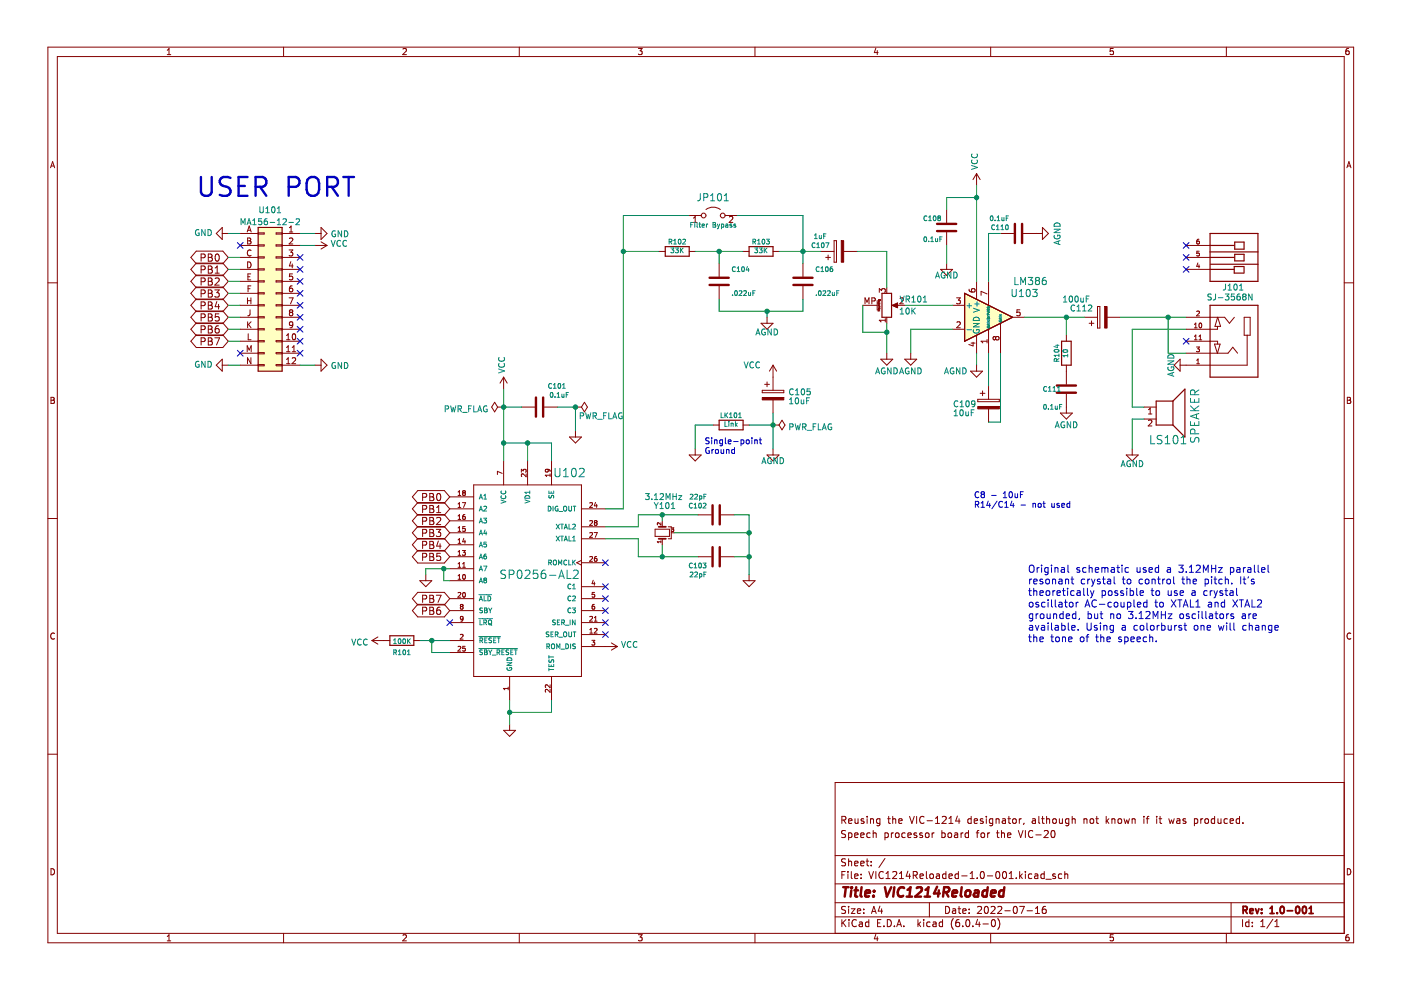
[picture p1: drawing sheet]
<svg xmlns="http://www.w3.org/2000/svg" width="297mm" height="210mm" viewBox="0 0 297 210" stroke-linecap="round" stroke-linejoin="round" font-family="sans-serif">
<path d="M.2 0h296.9v209.9h-296.9z" fill-rule="evenodd" fill="#fff" stroke="#fff" stroke-width=".21"/>
<g fill="none" stroke="#840000" stroke-width=".21">
<path d="M10.2 10h276.8v189.9h-276.8zM12.2 12h272.8v185.9h-272.8zM35.5 11.6h.7M35.5 10.7l.3-.4v1.3M60.1 10v2M85.4 10.4l.5-.1 .3 .4-.8 .9h.8M110.1 10v2M135.3 10.3h.8l-.4 .5 .4 .1v.6l-.2 .1-.6-.1M160.1 10v2M185.7 10.2l-.3 .9h.8M186 10.7v.9M210 10v2"/>
<path d="M236 10.3h-.6l-.1 .6 .7-.1v.7l-.2 .1-.5-.1M260 10v2M285.9 10.3h-.3l-.2 .3-.1 .7 .3 .3 .4-.1-.1-.7h-.3l-.3 .2M10.7 35.6l.5-1.3 .4 1.3M10.8 35.2h.7M207.1 36.8v2.5M207.1 36.8l.7 1.3M207.1 36.8l-.8 1.3M285.6 35.6l.4-1.3 .4 1.3M285.7 35.2h.6M10.2 60h2M41.6 53.2h5.6l1.2 1.4-1.2 1.3h-5.6l-1.1-1.3z"/>
<path d="M41.6 55.8h5.6l1.2 1.3-1.2 1.4h-5.6l-1.1-1.4zM41.6 58.3h5.6l1.2 1.4-1.2 1.3h-5.6l-1.1-1.3zM42.6 57.2l.8-.1 .1-.2-.1-.4-.8-.1v1.5M42.6 59.7h.8l.1-.3-.1-.3-.8-.2v1.6M42.6 54.7l.8-.1 .1-.2-.1-.4-.8-.1v1.5M44.2 54.6h.5M44.2 57.1h.5M44.2 56.4h.5l.3 .3-.3 .4 .3 .2v.3l-.3 .3h-.5zM44.2 59.7h.5M44.2 53.9h.5l.3 .2-.3 .5 .3 .1v.4l-.3 .3h-.5zM44.2 58.9h.5l.3 .3-.3 .5 .3 .1v.4l-.3 .3h-.5zM45.6 59.1l.6-.2 .3 .5-1 1.1h1"/>
<path d="M45.6 57.9h.9M45.6 56.8l.4-.4v1.5M45.8 54l.2-.1a.81 .81 0 0 1 .5 .7 .81 .81 0 0 1-.5 .8l-.2-.2-.2-.4zM47.1 49.5h1.3M47.1 48.2v2.6l-1.2-1.3zM50.9 49.5h3.8M50.9 54.6h3.8M50.9 52h3.8M50.9 57.1h3.8M50.9 59.7h3.8M52.4 49.2l.4-1.3 .5 1.3M52.5 51.1h.4"/>
<path d="M52.5 50.5h.4l.3 .2-.3 .4 .3 .1v.3l-.2 .2h-.5zM52.5 55.5a.64 .64 0 0 1 .7 .7 .64 .64 0 0 1-.7 .6zM52.5 48.8h.6M52.6 58.7h.4M53.2 58.1h-.6v1.2h.6M53.2 53.1a.56 .56 0 0 0-.8 .5 .56 .56 0 0 0 .8 .5M54.7 49.4h1.3v.2h-1.3zM54.7 51.9h1.3v.3h-1.3zM54.7 54.5h1.3v.2h-1.3zM54.7 57h1.3v.2h-1.3zM54.7 59.5h1.3v.3h-1.3zM58.5 59.5h1.3v.3h-1.3z"/>
<path d="M58.5 57h1.3v.2h-1.3zM58.5 54.5h1.3v.2h-1.3zM58.5 51.9h1.3v.3h-1.3zM58.5 49.4h1.3v.2h-1.3zM59.8 49.5h3.8M59.8 54.6h3.8M59.8 52h3.8M59.8 57.1h3.8M59.8 59.7h3.8M61.3 53h.8l-.4 .5 .3 .1v.5l-.2 .2-.5-.2M61.4 49.2h.7M61.4 48.3l.3-.4v1.3"/>
<path d="M61.4 50.6l.4-.1 .3 .3-.8 .9h.8M61.7 55.5l-.3 .9h.7M62 56v.8M62 58.1h-.6v.6l.6-.1v.6l-.2 .1-.4-.1M66.8 49.5h1.3M66.8 52h2.5M68.1 48.2l1.2 1.3-1.2 1.3zM68.1 51.3l1.2 .7M69.3 52l-1.2 .8M139.8 53.3h1.2M146.1 53.3h1.3M146.1 45.7h2.6"/>
<path d="M147 47.2h.8M147 46.3l.4-.4v1.3M149.7 44.4a2.54 2.54 0 0 1 3 0M152.5 55.8v2.8M153.7 45.7h2.6M154.6 46l.5-.1 .3 .4-.8 .9h.8M157.5 53.3h1.3M163.9 53.3h1.3M170.2 55.8v2.8M174.1 53.3h2.7M175.1 54.6h1M175.6 54.1v1"/>
<path d="M176.8 51h.6v4.6h-.6zM178.9 53.3h2.8M199.4 57.1h2.6l-1.3 1.3zM200.7 44.4v2.8M200.7 49.2v2.8M200.7 55.8v1.3M207.1 59.7v3.8M209.6 59.7v5M212.1 49.5h2.8M217 49.5h4M221 48.2l1.3 1.3-1.3 1.3zM251.5 54.6h5.1"/>
<path d="M251.5 52h5.1M251.5 57.1h5.1M254 55.8l-.3 .7h.7M254.2 50.7l-.4 .3-.1 .5 .2 .2 .4-.1-.1-.4-.3-.1-.2 .2M254.2 56.1v.7M254.3 53.3h-.5l-.1 .4h.5l.1 .5h-.6M285 60h2M41.6 65.9h5.6l1.2 1.4-1.2 1.3h-5.6l-1.1-1.3zM41.6 60.9h5.6l1.2 1.3-1.2 1.3h-5.6l-1.1-1.3zM41.6 68.5h5.6l1.2 1.3-1.2 1.3h-5.6l-1.1-1.3zM41.6 63.4h5.6l1.2 1.3-1.2 1.4h-5.6l-1.1-1.4zM41.6 71h5.6l1.2 1.3-1.2 1.4h-5.6l-1.1-1.4z"/>
<path d="M42.6 64.8l.8-.1 .1-.2-.1-.3-.8-.2v1.5M42.6 62.3l.8-.1 .1-.2-.1-.4-.8-.1v1.5M42.6 67.3h.8l.1-.2-.1-.4-.8-.2v1.6M42.6 69.9l.8-.1 .1-.2-.1-.4-.8-.1v1.5M42.6 72.4l.8-.1 .1-.2-.1-.3-.8-.2v1.5M44.2 66.5h.5l.3 .3-.3 .5 .3 .1v.4l-.3 .3h-.5zM44.2 67.3h.5M44.2 64.7h.5M44.2 64h.5l.3 .3-.3 .4 .3 .2v.3l-.3 .3h-.5zM44.2 72.3h.5M44.2 62.2h.5M44.2 69.8h.5"/>
<path d="M44.2 61.5h.5l.3 .3-.3 .4 .3 .1v.4l-.3 .3h-.5zM44.2 69.1h.5l.3 .3-.3 .4 .3 .2v.3l-.3 .3h-.5zM44.2 71.6h.5l.3 .3-.3 .4 .3 .2v.4l-.3 .2h-.5zM45.5 61.5h1l-.5 .5 .4 .2v.6l-.2 .2-.7-.2M45.5 71.6h1.1l-.7 1.5M46 63.9l-.4 1.1h1M46.3 69.1l-.4 .1a1.03 1.03 0 0 0 0 1.4l.5-.1 .1-.5-.3-.3h-.4l-.2 .3M46.3 64.5v1M46.4 66.5h-.7l-.1 .8 .2-.2 .5 .1 .2 .2-.1 .5-.2 .2-.6-.2M47.1 77.4h1.3M47.1 76.2v2.5l-1.2-1.3zM50.9 67.3h3.8"/>
<path d="M50.9 77.4h3.8M50.9 64.7h3.8M50.9 72.3h3.8M50.9 74.9h3.8M50.9 62.2h3.8M50.9 69.8h3.8M52.4 74.6v-1.3l.4 .9 .5-.9v1.3M52.5 63.1v1.3M52.5 63.8h.7M52.5 68.2v1.3M52.6 61.2h.4M52.6 70.8v1.2h.6"/>
<path d="M52.7 68.8l.5 .7M53 65.7v1.1l-.5 .2M53.2 60.6h-.6v1.3M53.2 63.1v1.3M53.2 75.8v1.3l-.7-1.3v1.3M53.2 68.2l-.7 .8M54.7 64.6h1.3v.3h-1.3zM54.7 62.1h1.3v.2h-1.3zM54.7 67.1h1.3v.3h-1.3zM54.7 69.7h1.3v.2h-1.3zM54.7 72.2h1.3v.3h-1.3zM54.7 74.8h1.3v.2h-1.3z"/>
<path d="M54.7 77.3h1.3v.3h-1.3zM58.5 64.6h1.3v.3h-1.3zM58.5 77.3h1.3v.3h-1.3zM58.5 74.8h1.3v.2h-1.3zM58.5 72.2h1.3v.3h-1.3zM58.5 69.7h1.3v.2h-1.3zM58.5 67.1h1.3v.3h-1.3zM58.5 62.1h1.3v.2h-1.3zM59.8 67.3h3.8M59.8 77.4h3.8M59.8 64.7h3.8M59.8 72.3h3.8"/>
<path d="M59.8 74.9h3.8M59.8 62.2h3.8M59.8 69.8h3.8M60.8 72h.7M60.8 71.1l.3-.3v1.2M60.8 73.7l.3-.4v1.3M60.8 76.2l.3-.4v1.3M60.8 74.6h.7M60.8 77.1h.7M61.3 63.1h.8l-.5 1.3M61.6 66.2l-.2-.2 .2-.3h.4l.1 .2-.3 .3M61.6 66.2l-.2 .3v.2l.2 .3 .4-.1 .1-.2v-.2l-.3-.3"/>
<path d="M61.6 66.2h.2M62 60.6l-.4 .1-.2 .2v.7l.2 .3 .4-.1v-.6l-.4-.1-.2 .2M62 76l.4-.2 .3 .4-.8 .9h.8M62 74.6h.7M62 73.7l.3-.4v1.3M62.1 70.9l.2-.1a.68 .68 0 0 1 .4 .6 .68 .68 0 0 1-.4 .6l-.3-.4zM62.1 68.8l-.3 .2h-.3l-.1-.7 .4-.1 .3 .3-.1 .7-.2 .2-.3 .1M66.8 77.4h1.3M68.1 76.2l1.2 1.2-1.2 1.3zM106.8 80l.7 1.2M106.8 80v2.5M106.8 80l-.8 1.2"/>
<path d="M152.5 60.7v2.8M161.4 68.5h2.5l-1.3 1.3zM162.6 67.3v1.2M163.9 77.4l.8 1.3M163.9 77.4v5.4M163.9 77.4l-.8 1.3M170.2 60.7v2.8M182.9 64.7h3.1M183.4 64.4v-1.3l.4 1 .4-1v1.3M184.9 63.8h.6v-.5l-.6-.2v1.3M186 63.7v2M186.2 64.2h.1"/>
<path d="M186.2 64.2v.1M186.3 65h.2M186.3 64.4v.1M186.3 64.8h.2M186.3 64.2h.2M186.3 64.1h.2M186.3 63.5h.3v.2M186.3 65.5h.1M186.3 63.5v.2M186.3 64.8h.1M186.3 64v.1M186.3 63.7h.1"/>
<path d="M186.3 65.5h.2M186.3 63.7h.2M186.4 62v-.8l.5 .4 .1-.3h.6l.1 .1-.1 .6M186.5 65h.1M186.5 65.5h.1M186.5 65.3h-.2v.2M186.5 65.3v.1M186.5 63.5v.2M186.5 65v.1h-.2M186.5 63.7h.1M186.5 64.6l-.2 .1v.1M186.5 65.7h-.3l.2 .1-.2 .1h.3"/>
<path d="M186.5 65.4v.1M186.5 63.9h-.2v.1M186.5 64.4l-.3 .1M186.7 76.2h2.6l-1.3 1.2zM187.7 67.5v.8M187.7 67.9h-1.3l.4 .4M188 60.9v1.3M188 67.3v1.2M188 74.9v1.3M189.5 64.7h2.3M190.3 64.2v1l-1.1-.5M190.8 63.3l.5-.2 .2 .4-.7 .9h.7"/>
<path d="M191.8 76.2h2.6l-1.3 1.2zM193.1 74.9v1.3M202 64.7h2.5M202 69.8h2.5M202.8 63.1h.8l-.4 .5 .3 .2v.5l-.1 .1-.6-.1M202.9 68.3l.5-.1 .2 .4-.8 .9h.8M205.5 61.3v.4l.3 .2h.7l.2-.2-.1-.4h-.6v.4l.2 .2M205.8 78.7h2.5l-1.2 1.3zM205.9 72.7h.8M206.3 72.6v.7l-.9-.3M207.1 71.1v3.8M207.1 77.4v1.3"/>
<path d="M209.3 62.3l-1.3-.5v.8M209.3 72.3h-1.3l.4 .4M209.3 72v.7M209.6 69.8v5.1M211.1 71.6l.2-.2h.3l.2 .2v.4l-.2 .1h-.3l-.2-.3M211.1 71.6v.2M211.1 71.6l-.3-.2-.3 .2 .1 .4 .2 .1 .3-.3M212.1 68.5v6.4M214.7 67.3h2.5M216.2 65.7h-.6v.6l.6-.1v.6l-.1 .2-.5-.2M226.1 71.1v1.2M226.1 77.4v4.1"/>
<path d="M229.9 67.3h2.8M230.9 68.5h1M231.4 68v1M232.7 65h.5v4.6h-.5zM234.7 67.3h2.8M250.2 76.2v2.5l-1.3-1.3zM251.5 67.3h8.2l1 1.2 1-1.2M251.5 72.3h6.6l.1 .7M251.5 74.9h8.9l1-1.3 1 1.3M253.2 72h.6M253.2 69.5h.6M253.2 68.8l.3-.3v1"/>
<path d="M253.2 71.3l.3-.3v1M253.7 73.6h.6l-.3 .4 .3 .1v.4h-.6M253.7 66.1l.4-.1 .2 .2-.6 .8h.6M253.7 77.1h.6M253.7 76.4l.3-.3v1M254.2 72h.6M254.2 71.3l.3-.3v1M254.3 68.6l.2-.1a.49 .49 0 0 1 .3 .5 .49 .49 0 0 1-.4 .5l-.2-.4zM258.1 74.9l-.6-1.9h1.2l-.6 1.9M258.1 69.2v.6h-6.6M258.2 67.3l-.6 1.9h1.2l-.6-1.9M263.8 67.3h1.3v3.8h-1.3z"/>
<path d="M264.4 71.1v6.3h-14.2M10.8 84.2h.4l.3 .3-.3 .4 .3 .1 .1 .3-.3 .2h-.5zM10.8 84.9h.4M104.9 85.3l.6 1-.6 1-.7-1zM105.5 86.3h1.3M106.8 86.3h.1M106.8 97.7v5.1M110.6 86.3h2.8M111.9 97.7v5.1M115.4 86.3h2.8M116.1 99.5l.1 .2v.3h-.5l-.1-.3 .2-.2h.6l.2 .5M116.9 97.7v5.1"/>
<path d="M120.7 92.7h2.6l-1.3 1.2zM122 86.3h.1M122 86.3h1.3M122 91.4v1.3M123.9 85.3l.6 1-.6 1-.6-1zM146.1 96.5h2.6l-1.3 1.2zM147.4 95.2v1.3M151.2 90.1h1.3M157.5 90.1h1.3M161.6 82.8h4.6v.5h-4.6zM162.1 81.5h1M162.6 96.5h2.6l-1.3 1.2z"/>
<path d="M162.6 81v1M163.9 90.1h.1M163.9 90.1h1.3M163.9 84.8v2.8M163.9 95.2v1.3M165.8 89.1l.6 1-.6 1-.6-1zM207.3 84.7h4.6v.5h-4.6zM207.8 83.4h1M208.3 82.9v1M209.6 81.9v2.8M209.6 86.7v2.8M224.8 87.6h2.6l-1.3 1.2z"/>
<path d="M226.1 83.5v4.1M238.8 96.5h2.5l-1.2 1.2zM240.1 95.2v1.3M242.6 86.3h2.5M242.6 88.8h2.5M243.5 87.8h.7M243.5 86.9l.4-.4v1.3M243.5 89.2l.5-.2 .2 .4-.8 .9h.8M285.7 84.2h.4l.2 .3-.2 .4 .2 .1 .1 .3-.2 .2h-.5zM285.7 84.9h.4M10.2 109.9h2M88.6 116.7h5.6l1.2 1.3-1.2 1.4h-5.6l-1.2-1.4z"/>
<path d="M88.6 111.6h5.6l1.2 1.4-1.2 1.3h-5.6l-1.2-1.3zM88.6 109.1h5.6l1.2 1.3-1.2 1.4h-5.6l-1.2-1.4zM88.6 106.6h5.6l1.2 1.3-1.2 1.3h-5.6l-1.2-1.3zM88.6 104h5.6l1.2 1.4-1.2 1.3h-5.6l-1.2-1.3zM88.6 114.2h5.6l1.2 1.3-1.2 1.3h-5.6l-1.2-1.3zM89.6 108l.7-.1 .2-.2-.1-.4-.8-.1v1.5M89.6 115.6l.7-.1 .2-.2-.1-.4-.8-.1v1.5M89.6 105.4h.7l.2-.3-.1-.3-.8-.2v1.5M89.6 110.5l.7-.1 .2-.2-.1-.4-.8-.1v1.5M89.6 113h.7l.2-.3-.1-.3-.8-.2v1.6M89.6 118.1l.7-.1 .2-.2-.1-.3-.8-.2v1.5M91.1 109.7h.5l.3 .3-.3 .4 .3 .2 .1 .3-.3 .3h-.6z"/>
<path d="M91.1 104.6h.5l.3 .3-.3 .5 .3 .1 .1 .4-.3 .2h-.6zM91.1 107.9h.5M91.1 117.3h.5l.3 .3-.3 .4 .3 .2 .1 .4-.3 .2h-.6zM91.1 118h.5M91.1 115.5h.5M91.1 113h.5M91.1 110.4h.5M91.1 105.4h.5M91.1 107.2h.5l.3 .3-.3 .4 .3 .1 .1 .4-.3 .3h-.6zM91.1 112.2h.5l.3 .3-.3 .5 .3 .1 .1 .4-.3 .3h-.6zM91.1 114.8h.5l.3 .3-.3 .4 .3 .1 .1 .4-.3 .3h-.6zM92.5 112.2h.9l-.5 .6 .5 .2v.6l-.2 .2-.7-.2"/>
<path d="M92.6 108.7h.8M92.6 107.6l.4-.4v1.5M92.6 109.8l.6-.1 .2 .4-.9 1.1h.9M92.7 104.8l.2-.2a.81 .81 0 0 1 .6 .8 .81 .81 0 0 1-.6 .7l-.2-.1-.1-.4zM92.9 114.7l-.3 1.1h.9M93.3 115.3v1M93.4 117.3h-.8v.7l.2-.1 .5 .1 .1 .2v.5l-.2 .1-.6-.1M95.4 107.9h5M95.4 118h5M95.4 115.5h5M95.4 113h5M95.4 110.4h5"/>
<path d="M95.4 105.4h5M97.1 104.3l.3-.3v1M97.1 106.9l.3-.3v1M97.1 109.4l.3-.3v1M97.1 111.9l.3-.3v1.1M97.1 114.5l.3-.3v1M97.1 117l.3-.3v1M97.1 119.6l.3-.3v1M97.1 107.6h.6M97.1 117.7h.6M97.1 115.2h.6M97.1 112.7h.6"/>
<path d="M97.1 110.1h.6M97.1 105h.6M98 116.7h.7l-.4 .4 .3 .1v.4h-.6M98 106.6h.7l-.4 1M98.1 119.6l.3-.3v1M98.3 104.5l-.2-.2 .2-.3 .4 .2-.2 .3M98.3 104.5l-.2 .2 .2 .3 .4-.1-.2-.4M98.3 104.5h.2M98.3 114.1l-.2 .8h.6M98.6 109.1l-.5 .3v.5l.2 .2 .3-.1v-.5h-.3l-.2 .2M98.6 114.5v.7M98.6 111.6h-.5v.5h.5v.5h-.5"/>
<path d="M100.4 102.8h22.9v40.6h-22.9zM106.5 100.4l-1-.5v.7M110.5 100.1v-.6l.4 .3 .1-.3h.5v.6M111.6 100.5v.6l-.8-.6-.3 .2 .1 .3M116.6 100.5v.5M116.6 100.8h-1l.3 .2M123.3 107.9h5.1M123.3 119.3h5.1M123.3 118.8l-1 .5 1 .5M123.3 114.2h5.1M123.3 111.7h5.1M125 110.5l.4-.1 .2 .3-.6 .7h.6"/>
<path d="M125 118.1l.4-.1 .2 .3-.6 .7h.6M125 106.7l.4-.1 .2 .3-.6 .7h.6M125 113l.4-.1 .2 .3-.6 .7h.6M126 112.9h.6l-.4 1M126.2 110.8l-.2-.2 .2-.2 .4 .2-.2 .2M126.2 110.8l-.2 .2 .2 .4 .4-.2-.2-.4M126.2 110.8h.2M126.3 106.5l-.3 .7h.6M126.5 118l-.4 .2-.1 .6 .2 .2 .3-.1v-.5h-.3l-.2 .2M126.5 106.9v.7M138.9 112.2h3v1.5h-3zM140.1 114.9h-.7l.2 .2"/>
<path d="M140.1 110.8v.5l-.5-.5-.2 .2v.3M140.1 114.7v.4M140.4 110.4v1.3M140.4 114.2v1.3M141.7 111.7h.6v2.5h-.6M142.3 113h.7M142.4 111.9h.5l-.3 .3h.2M142.8 112.2v.1M142.8 112.3v.3h-.4M148 118h2.8M148 109.2h2.8M152.9 118h2.7"/>
<path d="M152.9 109.2h2.7M285 109.9h2M11.6 134.3a.58 .58 0 0 0-.9 .6 .58 .58 0 0 0 .9 .5M78.9 135.8h3.8M78.9 135.8l1.2 .8M80.1 135.1l-1.2 .7M87.7 135.8h1.3M88.6 125.6h5.6l1.2 1.3-1.2 1.4h-5.6l-1.2-1.4zM88.6 128.1h5.6l1.2 1.4-1.2 1.3h-5.6l-1.2-1.3zM89 123.1h2.5l-1.2 1.3zM89.6 129.5h.7l.2-.3-.1-.3-.8-.2v1.6M89.6 127l.7-.1 .2-.2-.1-.4-.8-.1v1.5"/>
<path d="M90.3 121.9v1.2M91.1 126.2h.5l.3 .3-.3 .4 .3 .2 .1 .3-.3 .3h-.6zM91.1 126.9h.5M91.1 129.5h.5M91.1 128.7h.5l.3 .3-.3 .5 .3 .1 .1 .4-.3 .3h-.6zM92.5 126.2h1l-.6 1.5M93.3 128.7l-.4 .1a1.03 1.03 0 0 0 0 1.5l.5-.2v-.5l-.2-.3-.5 .1-.1 .2M95.4 135.8h5M95.4 123.1h5M95.4 120.6h5M95.4 132h5M95.4 138.4h5"/>
<path d="M95.4 126.9h5M95.4 129.5h5M97.1 137.1l.4-.1 .2 .3-.6 .7h.6M97.1 122.8h.6M97.1 122.1l.3-.3v1M97.1 120.3h.6M97.1 125.7l.4-.1 .2 .3-.6 .7h.6M97.6 134.6l.4-.1 .2 .3-.6 .7h.6M97.8 128.6l-.2 .2 .2 .4 .4-.2-.2-.4M97.8 128.6l-.2-.2 .2-.3 .4 .2-.2 .3M97.8 128.6h.2M98.1 120.3h.6"/>
<path d="M98.1 137.5h.5l.1 .4-.2 .1h-.4M98.1 137.5h.1M98.2 121.9l.1-.1a.49 .49 0 0 1 .4 .5 .49 .49 0 0 1-.5 .5l-.1-.4zM98.2 125.7l.1-.1a.49 .49 0 0 1 .4 .5 .49 .49 0 0 1-.5 .5l-.1-.4zM98.2 131.1l-.2 .2h-.3v-.5l.3-.1 .2 .2-.1 .6-.4 .2M98.6 137h-.5v.5M123.3 134.5h5.1M123.3 132h5.1M123.3 137.1h7.6M123.3 124.4h5.1M123.3 126.9h5.1M123.3 129.5h5.1"/>
<path d="M125 134.2h.6M125 133.5l.3-.3v1M125 130.8l.4-.1 .2 .3-.6 .7h.6M125.5 135.8h.6l-.3 .4h.3v.5h-.6M125.8 123l-.3 .7h.7M126 133.3l.4-.1 .2 .3-.6 .7h.6M126 131.7h.6M126 131l.3-.3v1M126 123.4v.7M126 128.1l-.4 .3-.1 .6 .2 .2 .4-.1-.1-.5-.3-.1-.2 .2M126.1 125.6h-.5l-.1 .5 .5-.1 .1 .5h-.6M129.6 136.3l1.3 .8"/>
<path d="M130.9 137.1l-1.3 .7M157.5 123.1h2.6l-1.3 1.3zM158.8 121.9v1.2M286.4 134.3a.58 .58 0 0 0-.8 .6 .58 .58 0 0 0 .8 .5M10.2 159.9h2M106.8 154.9h2.5l-1.3 1.2zM107.7 145.7v.6M107.7 146h-1l.3 .3M108 143.4v5.1M108 153.6v1.3M116.6 145.2v.6l-.7-.6-.3 .2 .1 .4M116.6 146.2v.6l-.7-.6-.3 .2 .1 .3"/>
<path d="M116.9 143.4v5.1M285 159.9h2M178.5 173.9l.7-.1 .2-.2-.1-.4-.8-.1v1.5M178.9 173.9l.5 .7M179.3 176.2l-.6-.1-.2 .1v.5l.6 .2 .2 .4-.3 .3-.6-.1M179.9 176.7l.4-.1 .3 .3-.1 .6h-.6M179.9 174.1l.7-.2v-.2l-.5-.1-.2 .2 .1 .7h.6M179.9 176.6v1.5M181.2 177.1l.7-.2-.1-.2-.4-.1-.2 .2 .1 .7h.5M181.3 173.6v.9l.4 .1 .2-.2M181.9 173.6v1M182.5 177.1l.7-.2-.1-.2-.4-.1-.2 .2 .1 .7h.5"/>
<path d="M183.1 173.7l-.3-.1-.2 .2v.2l.5 .2v.3h-.5M183.8 173.1v.1M183.8 173.6v1M184.5 176.7l-.4-.1-.3 .3 .1 .6h.6M184.6 173.7l.2-.1 .3 .1 .1 .9M184.6 173.6v1M185.1 176.7l.2-.1 .4 .1 .1 .9M185.1 176.1v1.5M186.6 173.6v1.2l-.3 .3-.4-.1M186.6 173.7l-.5-.1-.3 .3 .2 .6h.6M187.6 176.7l.5-.1 .2 .3-.1 .6h-.6M187.6 176.6v1.5"/>
<path d="M188.2 173.6h.6M188.4 173.1v1.3l.4 .2M189 176.6v1M189.3 173.7l.2-.1 .3 .1 .1 .9M189.3 173.1v1.5M189.4 176.6l-.4 .3M190 176.7l.3-.1 .3 .3v.4l-.3 .3-.3-.1-.2-.2zM190.6 174.1l.7-.2-.1-.2-.4-.1-.2 .2v.7h.6M191.9 176.7l-.4-.1-.3 .3 .1 .6h.6M192.5 177.1l.7-.2-.1-.2-.4-.1-.2 .2 .1 .7h.5M192.8 173.1l.5 1.5 .5-1.5M194.3 176.7l-.3-.1-.2 .2v.2l.5 .2v.3h-.5"/>
<path d="M194.3 173.1v1.5M195.6 176.7l-.4-.1-.2 .2 .1 .2 .5 .2v.3h-.6M195.9 173.2a.71 .71 0 0 0-1 .5 .71 .71 0 0 0 .7 .9l.3-.2M196.3 176.7l.2-.1 .4 .1 .1 .6-.2 .2-.3 .1-.2-.2zM196.6 174h1.1M197.6 176.6v1M198.1 176.6l-.5 .3M198.3 174.6h.9M198.3 173.5l.5-.4v1.5M199.7 176.7l.4-.1 .3 .3-.1 .6h-.6M199.7 176.1v1.5M199.8 173.2l.5-.1 .3 .4-.9 1.1h.9"/>
<path d="M201.1 176.7l.2-.1 .4 .1 .1 .6-.2 .2-.3 .1-.2-.2zM201.2 174.6h.9M201.2 173.5l.4-.4v1.5M202.4 176.7h.6l.1 .9M203 173l-.4 1.1h1M203.1 176.9l-.5 .1-.3 .2 .3 .4 .5-.1M203.3 173.6v1M203.8 176.6v1M204.2 176.6l-.4 .3M205.3 176.7l-.4-.1-.3 .3 .2 .6h.5M205.3 176.1v1.5M205.9 173.7l-.4-.1-.3 .3 .1 .6h.6"/>
<path d="M205.9 173.1v1.5M206.5 174.1l.8-.2-.1-.2-.4-.1-.3 .2 .1 .7h.6M207 176.6h.5M207.5 176.1l-.3 .2v1.3M208 176.7l.3-.1 .4 .1 .1 .6-.2 .2-.3 .1-.3-.2zM208.4 173.7l-.4-.1-.2 .2 .1 .2 .5 .2v.3h-.6M209.1 173.1v.1M209.1 173.6v1M209.4 176.6v1M209.8 176.6l-.4 .3M210.5 173.6v1.2l-.3 .3-.4-.1M210.5 173.7l-.5-.1-.2 .3 .1 .6h.6"/>
<path d="M211.2 173.7l.2-.1 .4 .1v.9M211.2 173.6v1M211.3 176.6h.5M211.5 176.1v1.3l.3 .2M212.3 176.7l.2-.1 .4 .1 .1 .9M212.3 176.1v1.5M212.5 173.7h.6l.1 .9M213.2 173.9l-.5 .1-.2 .2 .2 .4 .5-.1M213.6 177.1l.7-.2v-.2l-.5-.1-.2 .2 .1 .7h.6M213.7 173.6h.6M213.9 173.1v1.3l.4 .2M214.8 173.7l.4-.1 .3 .3v.4l-.3 .3-.4-.1-.1-.2z"/>
<path d="M215.9 176.1l.5 1.5 .5-1.5M216.1 173.6v1M216.5 173.6l-.4 .3M217.1 174.5l-.1 .3M217.4 176.1v1.5M218.9 173.7h.6v.9M219 176.2a.71 .71 0 0 0-1 .5 .71 .71 0 0 0 .7 .9l.3-.2M219.5 173.9l-.5 .1-.2 .2 .2 .4 .5-.1M219.6 177h1.2M220.3 173.1v1.3l.2 .2M220.8 173.6h.6M221 173.1v1.3l.4 .2"/>
<path d="M221.4 176.2l.6-.1 .3 .4-1 1.1h1M221.9 173.7l.2-.1 .4 .1v.9M221.9 173.1v1.5M223 176.2l.2-.1a.8 .8 0 0 1 .5 .7 .8 .8 0 0 1-.5 .8l-.4-.6zM223.3 173.7l.2-.1 .4 .1 .1 .6-.2 .2-.3 .1-.2-.2zM224.6 173.6l.1 .9 .3 .1 .3-.2M225.3 173.6v1M226.6 173.7l-.4-.1-.3 .3 .1 .6h.6M226.6 173.6v1.2l-.3 .3-.3-.1M227.3 173.7l.2-.1 .4 .1 .1 .9M227.3 173.1v1.5M229.8 173.7l.2-.1 .4 .1 .1 .9"/>
<path d="M229.8 173.6v1M231.2 173.7l.2-.1 .4 .1 .1 .6-.2 .2-.3 .1-.2-.2zM232.3 173.6h.6M232.5 173.1v1.3l.4 .2M234.5 173.1v1.5M234.7 174l.4 .6M235.1 173.6l-.6 .6M235.7 173.7l.3-.1 .3 .1 .1 .9M235.7 173.6v1M237.1 173.7l.2-.1 .4 .1 .1 .6-.1 .2-.4 .1-.2-.2zM238.3 173.6l.3 1 .3-.7 .3 .7 .3-1M240 173.7l.2-.1 .4 .1 .1 .9"/>
<path d="M240 173.6v1M242.5 173.1v.1M242.5 173.6v1M243 173.6h.6M243.6 173.1l-.4 .2v1.3M245.2 173.1v.1M245.2 173.6v1M245.7 173.6h.6M246 173.1v1.3l.3 .2M247.8 173.6l.3 1 .3-.7 .3 .7 .3-1M249.5 173.7h.6l.1 .9M250.2 173.9l-.5 .1-.2 .2 .2 .4 .5-.1"/>
<path d="M251.4 173.7l-.4-.1-.2 .2 .1 .2 .5 .2v.3h-.6M253.2 173.7l.5-.1 .3 .3-.2 .6h-.6M253.2 173.6v1.5M254.6 173.6v1M255 173.6l-.4 .3M255.5 173.7l.2-.1 .5 .1v.6l-.1 .2-.4 .1-.2-.2zM257.5 173.7l-.4-.1-.3 .3 .1 .6h.6M257.5 173.1v1.5M258.2 173.6l.1 .9 .4 .1 .2-.2M258.9 173.6v1M260.2 173.7l-.4-.1-.3 .3 .2 .6h.5M260.8 174.1l.7-.2-.1-.2-.4-.1-.2 .2 .1 .7h.5"/>
<path d="M262.8 173.7l-.4-.1-.3 .3 .1 .6h.6M262.8 173.1v1.5M263.5 174.4v.2M285 165.9h-107.9v32M10.8 184.2a.66 .66 0 0 1 .8 .6 .66 .66 0 0 1-.8 .7zM35.5 198.6l.3-.4v1.3M35.5 199.5h.7M60.1 197.9v2M85.4 198.3l.5-.1 .3 .4-.8 .9h.8M110.1 197.9v2M135.3 198.2h.8l-.4 .5 .4 .1v.6l-.2 .1-.6-.1M160.1 197.9v2"/>
<path d="M177.1 194.4h107.9M177.1 191.4h107.9M177.1 187.4h107.9M177.1 181.4h107.9M178.5 195v1.5M178.5 185.5h.5M178.7 195.6l.7 .9M179.2 184.8h-.7v1.5M179.3 192.2h-.6l-.2 .1v.4l.6 .3 .2 .4-.3 .3-.6-.1M179.3 182.2l-.6-.1-.2 .1v.5l.6 .2 .2 .4-.3 .3-.6-.1M179.4 195l-.9 .8M179.8 184.8v.1"/>
<path d="M179.8 185.3v1M179.9 182.1v1.5M179.9 192.2v.1M179.9 192.7v1M179.9 182.7l.2-.1 .4 .1 .1 .9M180 195v.1M180 195.5v1M180.5 192.7h.8l-.8 1h.8M180.5 184.8v1.3l.2 .2M181.2 185.8l.7-.2-.1-.2-.4-.1-.2 .2 .1 .7h.5M181.2 183.1l.7-.2-.1-.2-.4-.1-.2 .2 .1 .7h.5M181.6 195.1a.71 .71 0 0 0-1 .5 .71 .71 0 0 0 .7 .9l.3-.2"/>
<path d="M181.8 193.2l.7-.2-.1-.3h-.4l-.2 .2v.7h.6M182.2 195.5h.6v1M182.5 183.1l.7-.2-.1-.2-.4-.1-.2 .2 .1 .7h.5M182.6 186.1v.2M182.6 185.4v.1M182.8 195.8l-.5 .1-.2 .2 .2 .4 .5-.1M183.1 192.7v.2M183.1 193.5v.2M183.6 182.6h.6M183.8 182.1v1.3l.4 .2M184.2 195.5h-.4l-.3 .3 .1 .6h.6M184.2 195v1.5"/>
<path d="M184.2 184.8l.5 1.5 .5-1.5M184.7 183.4v.2M184.7 182.7v.1M184.8 193.7l.5-1.5 .5 1.5M184.9 193.2h.7M185.7 198.1l-.3 .9h.8M185.7 184.8v1.5M186 198.6v.9M186.1 195.7h.5M186.6 192.1l-.4 1.1h.9M186.8 195h-.7v1.5h.7M186.9 192.7v1"/>
<path d="M187.3 184.9a.71 .71 0 0 0-1 .5 .71 .71 0 0 0 .7 .9l.3-.2M187.4 196.3v.2M187.6 182l-1.3 1.9M187.8 186.3h.9M187.8 185.2l.5-.4v1.5M188.1 195a.76 .76 0 0 1 .9 .7 .76 .76 0 0 1-.9 .8zM189.3 184.9l.5-.1 .3 .4-.9 1.1h.9M189.6 196.3v.2M190.1 196.5l.5-1.5 .5 1.5M190.3 196h.7M190.7 185.2l.4-.4v1.5M190.7 186.3h.9"/>
<path d="M191.6 196.3v.2M192.5 184.7l-.4 1.1h1M192.8 185.3v1M193.6 185.6l.7-.1 .2-.2-.1-.4-.8-.1v1.5M194 185.6l.5 .7M194.6 195v1.5M194.8 195.9l.4 .6M195.1 185.8l.7-.2-.1-.2-.4-.1-.2 .2v.7h.6M195.2 195.5l-.6 .5M195.8 195v.1M195.8 195.5v1M196.4 184.8v1.3l.2 .2"/>
<path d="M197 191.4v3M197.2 185.4l.2-.1 .4 .1 .1 .6-.1 .2-.4 .1-.2-.2zM197.2 195.5h-.4l-.3 .3 .1 .6h.6M197.8 195.5h.6l.1 1M198.5 195.8l-.5 .1-.2 .2 .2 .4 .5-.1M198.6 185.4h.5l.1 .9M199.2 185.6l-.5 .1-.2 .2 .2 .4 .5-.1M199.8 195.5h-.4l-.3 .3 .2 .6h.5M199.8 195v1.5M200.5 192.2a.76 .76 0 0 1 .8 .7 .76 .76 0 0 1-.8 .8zM200.6 185.4l-.5-.1-.3 .3 .2 .6h.6M200.6 184.8v1.5"/>
<path d="M201.2 185.8l.7-.2-.1-.2-.4-.1-.2 .2 .1 .7h.5M202 192.7h.6v1M202.1 194.8a1.72 1.72 0 0 0 0 2.2M202.6 193l-.5 .1-.2 .2 .2 .4 .5-.1M203.1 192.7h.6M203.2 185.4l-.4-.1-.3 .3 .1 .6h.6M203.2 184.8v1.5M203.3 192.2v1.3l.4 .2M203.3 195h-.4a1.01 1.01 0 0 0 0 1.5l.5-.2 .1-.5-.3-.3-.4 .1-.2 .2M203.9 185.7h1.1M204.1 193.2l.7-.2v-.3h-.5l-.2 .2 .1 .7h.6M204.1 196.3v.2"/>
<path d="M204.9 195.1l.2-.1a.8 .8 0 0 1 .5 .7 .8 .8 0 0 1-.5 .8l-.3-.6zM205.5 193.5v.2M205.5 192.7v.2M205.7 185.2l.4-.4v1.5M205.7 186.3h.8M206.3 196.3v.2M207.2 186.1v.2M207.3 192.3l.5-.1 .3 .4-.9 1.1h.9M207.3 194.9l-.4 1.1h.9M207.6 195.5v1M208 184.9l.2-.1a.8 .8 0 0 1 .5 .7 .8 .8 0 0 1-.5 .8l-.4-.6zM208.4 195.9h1.1"/>
<path d="M208.8 192.3l.2-.1a.8 .8 0 0 1 .6 .7 .8 .8 0 0 1-.6 .8l-.3-.6zM209.3 185.7h1.2M210 197.9v2M210.1 192.3l.6-.1 .3 .4-1 1.1h1M210.3 195.1l.2-.1a.8 .8 0 0 1 .6 .7 .8 .8 0 0 1-.6 .8l-.3-.6zM211.3 184.9l.2-.1a.8 .8 0 0 1 .5 .7 .8 .8 0 0 1-.5 .8l-.4-.6zM211.5 192.3l.6-.1 .3 .4-.9 1.1h.9M211.5 194.8a1.72 1.72 0 0 1 0 2.2M212.7 184.9l.2-.1a.8 .8 0 0 1 .5 .7 .8 .8 0 0 1-.5 .8l-.4-.6zM213 193.1h1.2M214 186.3h.8M214 185.2l.4-.4v1.5"/>
<path d="M215 192.3l.2-.1a.8 .8 0 0 1 .5 .7 .8 .8 0 0 1-.5 .8l-.4-.6zM215.5 186.1v.2M216.2 192.2h1l-.7 1.5M216.2 184.8v1.5M216.3 185.7l.5 .6M216.8 185.3l-.6 .6M217.4 184.8v.1M217.4 185.3v1M217.8 193.1h1.1M218.8 185.4l-.5-.1-.3 .3 .2 .6h.6M219.4 185.4h.6v.9M219.5 193.7h.9"/>
<path d="M219.5 192.6l.5-.4v1.5M220 185.6l-.5 .1-.2 .2 .2 .4 .5-.1M221.4 185.4l-.4-.1-.3 .3 .1 .6h.6M221.4 184.8v1.5M221.7 192.2h-.4a1.01 1.01 0 0 0 0 1.5l.5-.2v-.5l-.3-.3h-.2l-.3 .3M221.8 186.4h1.1M223.8 185.4l-.4-.1-.2 .2 .1 .2 .5 .2v.3h-.6M225.1 185.4l-.4-.1-.3 .3 .1 .6h.6M225.8 185.4l.2-.1 .3 .1 .1 .9M225.8 184.8v1.5M236 198.2h-.6l-.1 .6 .7-.1v.7l-.2 .1-.5-.1M260 197.9v2"/>
<path d="M261 191.4v6.5M263.4 195v1.5M264.8 195.5h-.4l-.3 .3 .1 .6h.6M264.8 195v1.5M265.5 196.3v.2M265.5 195.5v.2M267.3 196.5h.9M267.3 195.4l.4-.4v1.5M269.9 194.9l-1.3 1.9M270.3 196.5h.9M270.3 195.4l.4-.4v1.5M285.7 184.2a.66 .66 0 0 1 .7 .6 .66 .66 0 0 1-.7 .7z"/>
<path d="M285.9 198.2h-.3l-.2 .3-.1 .7 .3 .3 .4-.1-.1-.7h-.3l-.3 .2"/>
<circle cx="149.2" cy="45.7" r=".51"/>
<circle cx="153.2" cy="45.7" r=".51"/>
</g>
<g fill="none" stroke="#840000" stroke-width=".39">
<path d="M263.6 193l.7-.1 .1-.2-.1-.4-.7-.1v1.5M263.9 193l.5 .7M265 193.2l.7-.2-.1-.3h-.4l-.2 .2 .1 .7h.5M266.2 192.7l.4 1 .3-1M267.5 193.5v.2M267.5 192.7v.2M269.3 193.7h.8M269.3 192.6l.4-.4v1.5M270.8 193.5v.2M271.6 192.3l.2-.1a.8 .8 0 0 1 .5 .7 .8 .8 0 0 1-.5 .8l-.4-.6zM272.9 193.1h1.2M274.8 192.3l.3-.1a.8 .8 0 0 1 .5 .7 .8 .8 0 0 1-.5 .8l-.4-.6z"/>
<path d="M276.3 192.3l.2-.1a.8 .8 0 0 1 .5 .7 .8 .8 0 0 1-.5 .8l-.4-.6zM277.6 193.7h.8M277.6 192.6l.4-.4v1.5"/>
</g>
<g fill="none" stroke="#840000" stroke-width=".52">
<path d="M178.8 188.1h1.1M179.3 188.1l-.2 2M180.5 188.8l-.2 1.3M180.6 188.1v.2M181.2 188.8h.7M181.5 188.1l-.2 1.7 .1 .2 .4 .1M182.7 188.1l-.2 1.7 .2 .3M183.5 189.4l.9-.2v-.3l-.6-.1-.3 .3v.9h.7M185.2 189.9v.2M185.3 188.9v.2M187.6 188.1l.4 2 1-2M189.6 188.1l-.2 2"/>
<path d="M191.7 188.3a.88 .88 0 0 0-1 0 .88 .88 0 0 0-.4 .9 .69 .69 0 0 0 .4 .8 .69 .69 0 0 0 .8-.1M192.2 190.1h1.2M192.4 188.7l.6-.6-.2 2M194.4 188.3l.3-.2h.4l.3 .2 .1 .4-.2 .3-1.3 1.1h1.3M196 190.1h1.2M196.2 188.7l.7-.6-.3 2M198.7 188l-.7 1.4h1.3M199.1 188.8l-.2 1.3M200.1 189.2h.7l.3-.2a.51 .51 0 0 0-.1-.9h-.8l-.3 2M200.5 189.2l.6 .9M201.9 189.4l1-.2v-.3l-.6-.1-.3 .3-.1 .9h.8M203.9 188.1l-.2 1.7 .2 .3"/>
<path d="M204.8 189l.1-.1a.5 .5 0 0 1 .9 .3l-.1 .5-.2 .3a.5 .5 0 0 1-.8-.3zM206.7 188.9h.7v1.2M207.5 189.2l-.7 .1a.4 .4 0 0 0-.3 .4 .4 .4 0 0 0 .2 .4l.7-.1M209.3 188.9a.66 .66 0 0 0-1 .3v.5l.1 .3h.8M209.4 188.1l-.2 2M210.1 189.4l1-.2-.1-.3h-.7l-.2 .9 .2 .3 .6-.1M212.8 188.9a.66 .66 0 0 0-.9 .3l-.1 .5 .1 .3h.8M212.9 188.1l-.2 2"/>
</g>
<g fill="none" stroke="#840000" stroke-width=".51">
<path d="M150.4 58.9h4.1M168.2 58.9h4.1M198.7 49h4M198.7 47.5h4M215.2 47.5v4M216.7 47.5v4M150.4 60.4h4.1M168.2 60.4h4.1M113.6 84.3v4M115.2 84.3v4M224.1 83.3h4M224.1 81.7h4"/>
<path d="M151.1 107.1v4.1M151.1 116v4.1M152.6 107.1v4.1M152.6 116v4.1"/>
</g>
<g fill="none" stroke="#008484" stroke-width=".21">
<path d="M206 35.1l1.2 .4-1.2 .4M206.1 32.7a.56 .56 0 0 0 .5 .8 .56 .56 0 0 0 .5-.8M206.1 33.9a.56 .56 0 0 0 .5 .8 .56 .56 0 0 0 .5-.8M42.2 48.7a.58 .58 0 0 0-.8 .6 .58 .58 0 0 0 .8 .5v-.4h-.2M43.5 48.7v1.2l-.7-1.2v1.2M44.1 48.7a.64 .64 0 0 1 .7 .6 .64 .64 0 0 1-.7 .6zM51.1 47.6v-1.2l.4 .9 .5-.9v1.2M52.4 47.6l.4-1.2 .4 1.2M52.5 47.3h.6M53.6 47.6h.7M53.6 46.7l.4-.3v1.2M55.1 43.8v1.1l.2 .2 .4-.1 .1-.1v-1.1"/>
<path d="M55.5 46.4h-.6l-.1 .6 .6-.1 .1 .6-.2 .1-.5-.1M56.4 45.1h.7M56.4 44.2l.3-.4v1.3M56.6 46.4h-.4l-.1 .3-.1 .7 .2 .2 .5-.1-.1-.6h-.4l-.2 .2M57.3 47.2h.9M57.7 44l.2-.2a.68 .68 0 0 1 .4 .7 .68 .68 0 0 1-.4 .6l-.3-.5zM58.8 47.6h.7M58.8 45.1h.7M58.8 44.2l.3-.4v1.3M58.8 46.7l.3-.3v1.2M60 46.5l.5-.1 .2 .3-.8 .9h.8M61.3 47.2h.9"/>
<path d="M62.8 46.5l.5-.1 .2 .3-.8 .9h.8M70.2 51l.4 1.2 .5-1.2M71.1 49a.58 .58 0 0 0-.7 .6 .58 .58 0 0 0 .8 .5v-.4h-.3M72.2 51.1a.56 .56 0 0 0-.8 .5 .56 .56 0 0 0 .8 .5M72.4 48.9v1.3l-.7-1.3v1.3M73 48.9a.64 .64 0 0 1 .8 .7 .64 .64 0 0 1-.8 .6zM73.5 51.1a.56 .56 0 0 0-.8 .5 .56 .56 0 0 0 .8 .5M141.9 51.3l.5-.1v-.4l-.5-.1v1M142.1 51.3l.4 .4M142.2 52.6h.7l-.4 .4 .3 .1v.4h-.6M142.8 51.7h.6M142.8 51l.3-.3v1"/>
<path d="M143.2 52.6h.6l-.3 .4 .3 .1v.4h-.6M143.9 50.8l.1-.1a.49 .49 0 0 1 .4 .5 .49 .49 0 0 1-.4 .5l-.2-.3zM144.3 52.6v1M144.4 53l.4 .6M144.8 50.8l.4-.1 .2 .3-.7 .7h.7M144.8 52.6l-.5 .6M146.4 47.7h.4M146.9 47.2h-.5v1M147.3 47.2v.1M147.3 47.5v.7M147.8 47.2v.8l.1 .2M148.2 47.5h.4"/>
<path d="M148.3 47.2v.8l.3 .2M148.5 41.1v1a.49 .49 0 0 1-.6 .5M148.9 47.8l.4-.1v-.1l-.3-.1-.1 .2v.4h.4M149.2 41.9l.7-.1 .2-.2-.1-.4-.8-.1v1.5M149.8 47.5v.7M150.1 47.5l-.3 .2M150.7 42.6h.8M150.7 41.5l.4-.4v1.5M151.2 47.7h.3M151.2 47.2h.3l.2 .2-.2 .3 .3 .3-.2 .2h-.4zM152.1 47.5l.2 .7M152.3 41.2l.2-.1a.81 .81 0 0 1 .5 .7 .81 .81 0 0 1-.5 .8l-.2-.2-.2-.4z"/>
<path d="M152.3 48.2l-.2 .3M152.6 47.5l-.3 .7M153 47.5v1M153 47.6l.3-.1 .2 .2-.1 .4h-.4M153.6 42.6h.8M153.6 41.5l.4-.4v1.5M153.9 47.6h.4v.6M154.3 47.7l-.5 .2 .2 .3 .3-.1M155.1 47.6l-.3 .1 .3 .2v.2h-.3M155.9 56.7a.45 .45 0 0 0-.6 .4 .45 .45 0 0 0 .6 .4M156 47.6l-.4 .1 .4 .2v.2h-.4M156.3 57.6h.6"/>
<path d="M156.3 56.9l.3-.3v1M157.3 56.7l.2-.1a.49 .49 0 0 1 .4 .5 .49 .49 0 0 1-.5 .4l-.1-.3zM158.5 56.5l-.3 .7h.6M158.7 56.9v.7M159.6 51.3l.5-.1 .1-.4-.6-.1v1M159.9 51.3l.3 .4M160 52.6h.6l-.3 .4 .3 .1v.4h-.6M160.6 51.7h.6M160.6 51l.3-.3v1M161 52.6h.6l-.3 .4 .2 .1v.4h-.5M161.7 50.8l.1-.1a.49 .49 0 0 1 .4 .5 .49 .49 0 0 1-.5 .5l-.1-.3zM162 52.6v1"/>
<path d="M162.2 53l.4 .6M162.5 50.7h.6l-.3 .4 .3 .1v.4h-.6M162.6 52.6l-.6 .6M172.7 50.6h.6M172.7 49.9l.3-.3v1M172.8 51.6a.45 .45 0 0 0-.6 .4 .45 .45 0 0 0 .6 .4M173.2 52.5h.6M173.2 51.8l.3-.3v1M173.7 56.7a.45 .45 0 0 0-.7 .4 .45 .45 0 0 0 .7 .4M173.7 49.9l.1 .6h.3M174.1 57.6h.5M174.1 56.9l.2-.3v1"/>
<path d="M174.1 49.9v.7M174.2 51.6l.2-.1a.49 .49 0 0 1 .4 .5 .49 .49 0 0 1-.5 .5l-.1-.4zM174.6 50.1h.4M175.1 51.5h.6l-.4 1M175.1 49.6h-.5v1M175.1 56.7l.2-.1a.49 .49 0 0 1 .3 .5 .49 .49 0 0 1-.4 .4l-.2-.3zM176.5 56.6l-.5 .2v.6l.2 .2 .3-.1v-.5l-.3-.1-.2 .2M196 50.3l.1-.1a.49 .49 0 0 1 .4 .5 .49 .49 0 0 1-.5 .5l-.1-.4zM196.5 45.9a.45 .45 0 0 0-.6 .4 .45 .45 0 0 0 .6 .4M196.9 46.8h.6M196.9 46.1l.3-.3v1M196.9 51.1v.1"/>
<path d="M197.3 51.2h.6M197.3 50.5l.3-.3v1M198 45.9l.1-.1a.49 .49 0 0 1 .4 .5 .49 .49 0 0 1-.5 .4l-.1-.3zM198.3 59l.5-1.3 .4 1.3M198.4 50.6v.6l.4-.1M198.5 58.6h.6M198.8 50.6v.6M199 46.2l-.2-.2 .2-.2 .4 .2-.2 .2M199 46.2l-.2 .2 .2 .4 .4-.2-.2-.4M199 46.2h.2M199.3 50.7h.3M199.8 50.2h-.5v1"/>
<path d="M200.3 57.8a.58 .58 0 0 0-.8 .5 .58 .58 0 0 0 .8 .5v-.4h-.2M201.6 57.7v1.3l-.7-1.3v1.3M202.2 57.7a.64 .64 0 0 1 .7 .6 .64 .64 0 0 1-.7 .7zM210.1 45.9l.1-.1a.49 .49 0 0 1 .4 .5 .49 .49 0 0 1-.5 .4l-.1-.3zM210.9 47.8a.45 .45 0 0 0-.7 .4 .45 .45 0 0 0 .7 .4M211 46.7v.1M211.3 48.7h.5M211.3 48l.3-.3v1M211.4 46.8h.6M211.4 46.1l.3-.3v1M212.2 48.7h.6M212.2 48l.3-.3v1"/>
<path d="M212.4 46.1l.1 .6h.4M212.9 46.1v.7M213.3 47.8l.1-.1a.49 .49 0 0 1 .4 .5 .49 .49 0 0 1-.5 .4l-.1-.3zM213.3 46.3h.4M213.8 45.8h-.5v1M215.2 58.8v1.5h.7M218 58.8h.9l-.5 .6 .5 .1v.7l-.2 .1-.7-.1M219.8 59.5l-.3 .3v.3l.3 .2h.5l.1-.2v-.3l-.3-.3M219.8 59.5l-.3-.3 .3-.4 .5 .1 .1 .2-.3 .4M219.8 59.5h.3M221.7 58.8l-.4 .1a1.03 1.03 0 0 0 0 1.4l.5-.1v-.5l-.2-.3-.5 .1-.1 .2M223.5 48.6h1.3l-1.3 .7h1.3"/>
<path d="M223.6 47.5a.68 .68 0 0 1 .7-.2 .68 .68 0 0 1 .5 .7h-1.3zM223.6 49.9a.58 .58 0 0 0 .5 .8 .58 .58 0 0 0 .5-.8h-.4v.2M224.4 51.1v.6M224.8 51l-1.3 .4 1.3 .5M42.2 76.7a.58 .58 0 0 0-.8 .6 .58 .58 0 0 0 .8 .5v-.5h-.2M43.5 76.6v1.3l-.7-1.3v1.3M44.1 76.6a.64 .64 0 0 1 .7 .6 .64 .64 0 0 1-.7 .7zM71.1 76.9a.58 .58 0 0 0-.7 .6 .58 .58 0 0 0 .8 .5v-.4h-.3M72.4 76.9v1.2l-.7-1.2v1.2M73 76.9a.64 .64 0 0 1 .8 .6 .64 .64 0 0 1-.8 .6zM105.7 78.2l1.3 .5-1.3 .4M105.8 77.1a.56 .56 0 0 0 .5 .8 .56 .56 0 0 0 .6-.8"/>
<path d="M105.8 75.8a.56 .56 0 0 0 .5 .8 .56 .56 0 0 0 .6-.8M155.3 62.6v.1M155.8 61.7l.2-.1a.49 .49 0 0 1 .4 .6 .49 .49 0 0 1-.5 .4l-.1-.3zM156.7 61.7l.4-.1 .2 .3-.6 .8h.6M157.7 61.7l.4-.1 .2 .3-.7 .8h.7M157.8 76.7l.4 1.3 .4-1.3M158.7 62v.6h.4M159.1 62v.7M159.6 62.1h.4M159.8 76.9a.56 .56 0 0 0-.8 .5 .56 .56 0 0 0 .8 .5M160.1 61.6h-.5v1.1M160.3 71l.4-1.2 .4 1.2"/>
<path d="M160.4 70.7h.6M161 76.9a.56 .56 0 0 0-.8 .5 .56 .56 0 0 0 .8 .5M162.2 69.8a.58 .58 0 0 0-.7 .6 .58 .58 0 0 0 .8 .5v-.4h-.3M163.5 69.8v1.2l-.7-1.2v1.2M164.1 69.8a.64 .64 0 0 1 .8 .6 .64 .64 0 0 1-.8 .6zM173.1 62.6v.1M173.6 61.7l.2-.1a.49 .49 0 0 1 .3 .6 .49 .49 0 0 1-.4 .4l-.2-.3zM174.5 61.7l.4-.1 .2 .3-.7 .8h.7M175.5 61.7l.3-.1 .2 .3-.6 .8h.6M176.5 62v.6h.4M176.9 62v.7M177.4 62.1h.3"/>
<path d="M177.9 61.6h-.5v1.1M185.7 79.3l.4-1.3 .4 1.3M185.8 78.9h.6M187.6 78.1a.58 .58 0 0 0-.7 .5 .58 .58 0 0 0 .7 .5v-.4h-.2M188.9 78v1.3l-.7-1.3v1.3M189.5 78a.64 .64 0 0 1 .8 .6 .64 .64 0 0 1-.8 .7zM190.7 79.3l.5-1.3 .4 1.3M190.9 78.9h.6M190.9 62.8l.4 1.2 .4-1.2M190.9 66.6h.7M190.9 65.7l.3-.4v1.3M192.1 63.4h.6l.1-.5-.7-.1v1.2"/>
<path d="M192.2 65.4l.2-.1a.68 .68 0 0 1 .4 .6 .68 .68 0 0 1-.4 .7l-.3-.5zM192.4 63.4l.4 .6M192.7 78.1a.58 .58 0 0 0-.8 .5 .58 .58 0 0 0 .8 .5v-.4h-.2M193.3 64h.8M193.3 63.1l.4-.3v1.2M193.3 65.3v1.3M193.5 65.9l.6 .7M194 78v1.3l-.7-1.3v1.3M194.1 65.3l-.8 .7M194.6 78a.64 .64 0 0 1 .7 .6 .64 .64 0 0 1-.7 .7zM194.7 62.9l.1-.1a.68 .68 0 0 1 .5 .6 .68 .68 0 0 1-.5 .6l-.3-.4zM195.7 64h.8"/>
<path d="M195.7 63.1l.4-.3v1.2M200.3 79.3l.4-1.3 .4 1.3M200.4 78.9h.6M202.2 78.1a.58 .58 0 0 0-.7 .5 .58 .58 0 0 0 .7 .5v-.4h-.2M203.5 78v1.3l-.7-1.3v1.3M204.1 78a.64 .64 0 0 1 .8 .6 .64 .64 0 0 1-.8 .7zM205 69.9h1M205 64.8h1M205.5 64.3v1M206.4 68.6h1.2l-1.2 .7h1.2M206.4 65.4l1.2 .4-1.2 .4M206.4 69.9a.58 .58 0 0 0 .6 .7 .58 .58 0 0 0 .5-.8h-.4v.3"/>
<path d="M206.5 67.4a.66 .66 0 0 1 .8-.1 .66 .66 0 0 1 .3 .7h-1.2zM206.7 64.5h.9M207.1 64v.9M209.3 68.5h.5M209.3 68h.5l-.5 .3h.5M209.3 66.9l.3 .2M209.3 65.2v.1M209.3 65.5v.3h.2M209.3 65.3h.2M209.3 69.2a.23 .23 0 0 0 .3 .3 .23 .23 0 0 0 .2-.3l-.2 .1M209.3 65v.2M209.3 67.5h.1"/>
<path d="M209.3 67.5h.2M209.5 66.5h-.2v.2h.5M209.5 67.5h.1M209.5 66.5h.1M209.5 65.8h.1M209.6 65.2l.1-.2 .1 .3M209.6 66.5v.2M209.6 67.5v.2M209.6 65.2l-.1 .1M209.6 67.4v.1M209.6 67.1h.2M209.6 67.1l-.3 .1"/>
<path d="M209.6 67.4h.1M209.6 67.4h.2M209.7 66v.2M209.7 68.8v.2M209.8 65.5v.1M209.8 67.4h.1M209.8 65.5l-.3 .3M209.8 67.4v.3h-.5v-.2M209.8 65.6v.2M209.8 68.7l-.5 .2 .5 .2M209.8 66l-.5 .1 .5 .2M211.9 67.3h.5"/>
<path d="M211.9 66.7h.5l-.5 .3h.5M211.9 68a.23 .23 0 0 0 .2 .2 .23 .23 0 0 0 .2-.3l-.2 .1M212.2 67.5v.2M212.4 67.4l-.5 .2 .5 .2M214.6 61.4v1.2l.3 .3h.3l.3-.3v-1.2M216.1 61.8l.5-.4v1.5M216.1 62.9h.9M216.4 60.3v-1.5l.5 1.1 .5-1.1v1.5M217.7 61.5l.2-.1a.81 .81 0 0 1 .6 .7 .81 .81 0 0 1-.6 .8l-.2-.2-.1-.4zM218.9 61.4h1l-.5 .5 .4 .2v.6l-.2 .2-.7-.2M223.6 74.2a.49 .49 0 0 1 .6-.2 .49 .49 0 0 1 .3 .5 .5 .5 0 0 1-.6 .2 .5 .5 0 0 1-.3-.5zM223.8 73.2h.7"/>
<path d="M224 76.6v-.5h-.4l-.1 .5h1M224.2 73.1v.6l-.7-.2M224.5 76l-.5 .4M224.5 75.1v.5M224.5 75.3h-1l.3 .3M225.5 74.2l-.1 .1M225.5 74.2a.49 .49 0 0 1 .5-.1 .49 .49 0 0 1 .3 .5 .6 .6 0 0 1-.9-.2zM225.5 64h.7M225.5 63.1l.3-.3v1.2M226.4 75.4h-1l.2 .3M226.4 75.1v.6M226.8 62.9l.2-.1a.68 .68 0 0 1 .4 .6 .68 .68 0 0 1-.4 .6l-.3-.4z"/>
<path d="M227.9 64.8a.56 .56 0 0 0-.8 .5 .56 .56 0 0 0 .8 .5M228.1 62.8h.1a.68 .68 0 0 1 .4 .6 .68 .68 0 0 1-.4 .6 .84 .84 0 0 1-.1-1.2zM228.3 65.9h.8M228.3 65l.4-.3v1.2M229.2 63.2v.8l.5-.1M229.5 65.9h.8M229.5 65l.4-.3v1.2M229.7 63.2v.8M230.3 63.4h.4M230.8 64.8l.4-.1 .3 .3-.8 .9h.8M230.9 62.8h-.6v1.2M247.6 76.5h1.3l-1.3 .7h1.3"/>
<path d="M247.7 77.8a.58 .58 0 0 0 .6 .8 .58 .58 0 0 0 .5-.8h-.5v.2M247.7 75.4a.68 .68 0 0 1 .8-.2 .68 .68 0 0 1 .4 .7h-1.3zM248.5 79.1v.6M248.9 78.9l-1.3 .5 1.3 .4M256.8 62.4l-.7 .1v.3l.6 .3 .1 .3-.2 .2-.5-.1M257.7 62.3v1.1l-.5 .2M258.3 63.1h1M259.8 62.3h.8l-.5 .5 .4 .1v.6l-.2 .1-.5-.1M259.8 60.2v1.1l-.4 .2M260.4 61.5h.7M260.4 60.6l.3-.4v1.3M261.7 62.3h-.6l-.1 .6h.6l.1 .6-.2 .1-.5-.1"/>
<path d="M261.7 60.4l.2-.2a.68 .68 0 0 1 .4 .7 .68 .68 0 0 1-.4 .6l-.3-.5zM262.8 61.5h.7M262.8 60.6l.4-.4v1.3M262.9 62.3l-.4 .1-.2 .2v.8l.2 .2 .4-.1v-.6l-.4-.1-.2 .3M263.7 62.9l-.2-.3 .2-.3 .4 .1 .1 .2-.3 .3M263.7 62.9h.2M263.7 62.9l-.2 .2v.3l.2 .2 .4-.1 .1-.1-.1-.4-.2-.1M265.5 62.3v1.3l-.8-1.3v1.3M94.4 86.7h.6l.1-.5-.7-.2v1.3M95.5 86l.3 1.3 .3-.9 .2 .9 .3-1.3M97.1 86.7h.6l.1-.5-.7-.2v1.3M97.4 86.7l.4 .6"/>
<path d="M98.1 87.4h1M99.4 86.7h.4M100 86h-.6v1.3M100.4 86v1.3h.6M101.3 87.3l.4-1.3 .4 1.3M101.4 87h.6M103.2 86.1a.58 .58 0 0 0-.7 .6 .58 .58 0 0 0 .8 .5v-.4h-.3M116.8 83.3l.1-.1a.49 .49 0 0 1 .4 .5 .49 .49 0 0 1-.5 .5l-.1-.4zM116.9 81.4a.45 .45 0 0 0-.6 .4 .45 .45 0 0 0 .6 .4M117.3 82.3h.6M117.3 81.6l.3-.3v1M117.7 84.1v.1"/>
<path d="M117.7 99.3v1.4l.3 .4h.4l.3-.4v-1.4M118.1 84.2h.6M118.1 83.5l.3-.3v1M118.4 81.4l.1-.1a.49 .49 0 0 1 .4 .5 .49 .49 0 0 1-.5 .5l-.1-.4zM119.1 83.6l.1 .6 .4-.1M119.3 82.3h.5M119.3 81.6l.3-.3v1M119.5 99.8l.5-.5v1.8M119.6 83.6v.6M120 83.7h.4M120.5 83.2h-.5v1M121.3 99.5l.3-.2a.95 .95 0 0 1 .6 .9 .95 .95 0 0 1-.6 .9l-.3-.2-.1-.5z"/>
<path d="M122.9 99.5l.6-.2 .3 .2 .1 .3-1.1 1.3h1.1M123 88.2l.6-.1 .1-.5-.7-.1v1.3M124.2 87.5l.3 1.3 .2-.9 .3 .9 .3-1.3M125.7 88.2l.7-.1v-.5l-.7-.1v1.3M126 88.2l.5 .6M126.7 88.9h1M128 88.1h.4M128.6 87.5h-.6v1.3M129.1 87.5v1.3h.6M129.9 88.8l.4-1.3 .5 1.3M130 88.4h.6M131.9 87.6a.58 .58 0 0 0-.8 .6 .58 .58 0 0 0 .8 .5v-.5h-.2"/>
<path d="M152.9 87.5v1h.5M153.7 89.4v1h.5M153.7 87.5v1M153.9 88l.4 .5M154.3 87.5l-.6 .6M154.5 89.4v.1M154.5 89.7v.7M154.7 88.5h.6M154.7 87.8l.3-.3v1M155 89.8h.4v.6M155 89.7v.7M155.7 87.6l.2-.1a.49 .49 0 0 1 .3 .6 .49 .49 0 0 1-.4 .4l-.2-.3z"/>
<path d="M155.9 89.4v1M156 90l.3 .4M156.3 89.7l-.4 .4M156.6 88.5h.6M156.6 87.8l.3-.3v1M161.5 98.3l.5-1.3 .4 1.3M161.7 97.9h.6M163.5 97.1a.58 .58 0 0 0-.8 .6 .58 .58 0 0 0 .8 .5v-.4h-.2M164.8 97v1.3l-.7-1.3v1.3M165.4 97a.64 .64 0 0 1 .7 .7 .64 .64 0 0 1-.7 .6zM167.4 85.6h.7M167.4 84.7l.4-.4v1.3"/>
<path d="M167.5 90.5h.6v-.5l-.6-.1v1.2M168.2 82.6a.56 .56 0 0 0-.8 .5 .56 .56 0 0 0 .8 .5M168.6 89.9l.3 1.2 .2-.9 .3 .9 .3-1.2M168.7 83.7h.7M168.7 82.8l.3-.4v1.3M168.7 84.5l.2-.2a.68 .68 0 0 1 .4 .7 .68 .68 0 0 1-.4 .6l-.3-.5zM169.9 84.8v.8l.5-.1M170 82.6l.2-.2a.68 .68 0 0 1 .4 .7 .68 .68 0 0 1-.4 .6l-.3-.5zM170.2 90.5h.6v-.5l-.6-.1v1.2M170.4 84.8v.8M170.5 90.5l.4 .6M171 85h.4"/>
<path d="M171.1 91.2h1M171.6 84.3h-.6v1.3M171.7 82.4h-.6v.6h.6v.6l-.1 .1-.5-.1M172.4 90.5h.4M173 89.9h-.6v1.2M173.5 89.9v1.2h.6M174.3 91.1l.5-1.2 .4 1.2M174.5 90.8h.6M176.3 89.9a.58 .58 0 0 0-.8 .6 .58 .58 0 0 0 .8 .5v-.4h-.2M202.3 87.2l.4-.3v1.3M202.3 88.2h.7M203.1 85.1a.56 .56 0 0 0-.8 .5 .56 .56 0 0 0 .8 .5"/>
<path d="M203.6 86.3h.7M203.6 85.3l.3-.3v1.3M203.6 87l.2-.1a.68 .68 0 0 1 .4 .6 .68 .68 0 0 1-.4 .7l-.3-.5zM204.8 87.3v.8l.5-.1M204.9 85.1l.2-.1a.68 .68 0 0 1 .4 .6 .68 .68 0 0 1-.4 .7l-.3-.5zM205.3 87.3v.9M205.9 87.5h.4M206.5 86.9h-.6v1.3M206.7 85.5l-.2 .3-.4-.1-.1-.6 .5-.1 .2 .2-.1 .7-.1 .3-.4 .1M221.4 85.9l.1-.1a.49 .49 0 0 1 .4 .5 .49 .49 0 0 1-.5 .4l-.1-.3zM221.9 82a.45 .45 0 0 0-.6 .5 .45 .45 0 0 0 .6 .4M222.3 83h.6"/>
<path d="M222.3 82.2l.3-.3v1.1M222.3 86.7v.1M222.7 86.8h.6M222.7 86l.3-.2v1M223.3 82.2l.2-.3v1.1M223.3 83h.5M223.7 90.7l.5-1.3 .4 1.3M223.7 86.1l.1 .6h.4M223.9 90.3h.6M224.2 86.1v.7M224.2 82.2l.3-.3v1.1M224.2 83h.6"/>
<path d="M224.7 86.2h.3M225.1 85.8h-.4v1M225.7 89.5a.58 .58 0 0 0-.8 .6 .58 .58 0 0 0 .8 .5v-.5h-.2M227 89.4v1.3l-.7-1.3v1.3M227.6 89.4a.64 .64 0 0 1 .7 .7 .64 .64 0 0 1-.7 .6zM237.7 98.9l.4-1.2 .4 1.2M237.8 98.6h.6M239.6 97.7a.58 .58 0 0 0-.7 .6 .58 .58 0 0 0 .8 .5v-.4h-.3M241 97.7v1.2l-.8-1.2v1.2M241.6 97.7a.64 .64 0 0 1 .7 .6 .64 .64 0 0 1-.7 .6zM244 92.3v1.8h.8M246.4 92.4l-.7-.1-.4 .4 .2 .4 .8 .3v.5l-.3 .2-.7-.1"/>
<path d="M247 94.1h1M247 92.8l.5-.5v1.8M248.9 92.5l.2-.2a.95 .95 0 0 1 .7 .9 .95 .95 0 0 1-.7 .9l-.2-.2-.2-.5zM250.4 94.1h1M250.4 92.8l.5-.5v1.8M252.4 84.4v.9h1.8v-.9M252.4 89.4v.8h1.8v-.8M252.4 87.1h1.8M252.4 86.1l1 1M252.5 92.7l-.1 .7 .2 .3h.5l.3-.8 .4-.2 .4 .4-.1 .7M253.3 84.7v.6M253.3 89.6v.6"/>
<path d="M253.3 83.7v-.9l-.3-.1-.4 .1-.2 .2v.7h1.8M253.3 92v-.9l-.3-.1h-.4l-.2 .3v.7h1.8M253.7 87.8v.9M254.2 87.7l-1.8 .6 1.8 .5M254.2 86.1l-1 .7M254.2 82.7l-.9 .6M101.6 118.5l.4-1 .3 1M101.6 116l.4-1.1 .3 1.1M101.6 113.4l.4-1 .3 1M101.6 110.9l.4-1 .3 1M101.6 108.3l.4-1 .3 1M101.6 105.8l.4-1 .3 1"/>
<path d="M101.7 118.2h.5M101.7 115.7h.5M101.7 113.1h.5M101.7 110.6h.5M101.7 108.1h.5M101.7 105.5h.5M102.5 109.9h.7l-.4 .4 .3 .1v.4h-.6M102.6 107.4l.4-.1 .2 .3-.7 .7h.7M102.6 105.8h.6M102.6 105.1l.3-.3v1M102.8 112.4l-.2 .7h.6M103.1 117.5l-.5 .2v.6l.2 .2 .3-.1v-.5h-.3l-.2 .2"/>
<path d="M103.1 112.7v.7M103.1 114.9h-.5v.5h.5v.5h-.5M106.2 106l1 .4-1 .3M106.3 104.1a.45 .45 0 0 0 .4 .6 .45 .45 0 0 0 .4-.6M106.3 105.1a.45 .45 0 0 0 .4 .6 .45 .45 0 0 0 .4-.6M111.3 106l1 .3-1 .4M111.3 105.3a.54 .54 0 0 1 .7-.2 .54 .54 0 0 1 .3 .5h-1zM112.3 104.4h-1l.3 .3M112.3 104.1v.6M116.2 107.3a.51 .51 0 0 1 .6 .5 .51 .51 0 0 1-.6 .5zM116.3 119.3l.5-.1 .1-.3-.6-.1v1M116.4 104.1v.5h1v-.5"/>
<path d="M116.4 105l.1 .5a.42 .42 0 0 0 .5-.4h.3v.5M116.6 119.3l.3 .5M116.9 104.2v.4M117.3 107.3v1M117.4 118.9l.1-.1 .4 .1 .1 .5-.2 .3-.4-.1zM117.9 113.7l.7 1M117.9 111.1l.7 1.1M118.3 107.4a.46 .46 0 0 0-.6 .5 .46 .46 0 0 0 .6 .4v-.4h-.2M118.4 119.8v-1l.4 .7 .3-.7v1M118.5 108.4h.8M118.6 113.7l-.7 1M118.6 111.1l-.7 1.1"/>
<path d="M118.9 113.7h.5M118.9 111.1h.5M119.1 111.1v1.1M119.1 113.7v1M119.5 101.1h1M119.5 107.5l.2-.2 .4 .2 .1 .5-.2 .3-.5-.1zM119.6 114.7l.4-1 .3 1M119.6 112.2l.4-1.1 .3 1.1M119.7 114.4h.5M119.7 111.9h.5M120.2 118.9a.45 .45 0 0 0-.7 .4 .45 .45 0 0 0 .7 .4M120.6 107.3v.9l.2 .1 .4-.1v-.9"/>
<path d="M120.6 118.8v1h.5M120.6 113.7v1h.5M120.6 111.1v1.1h.5M121.4 118.8v1M121.4 114.7h.6M121.4 114l.3-.3v1M121.4 111.2l.4-.1 .2 .3-.6 .8h.6M121.5 107.3h.6M121.6 119.2l.4 .6M121.8 107.3v1M122 118.8l-.6 .5M136.9 104.7h.8l-.5 .4 .4 .2v.5l-.2 .1-.5-.1"/>
<path d="M138.2 105.8v.1M138.7 106.6l.4 .6M138.7 105l.4-.3v1.2M138.7 105.9h.8M139.1 107.2v.6M139.6 106.6l-.5 .6M139.9 107.8h.7M139.9 106.9l.4-.3v1.2M139.9 104.8l.5-.1 .3 .3-.8 .9h.8M141.2 105.9v-1.2l.4 .9 .5-.9v1.2M141.2 106.7l.2-.1a.68 .68 0 0 1 .5 .6 .68 .68 0 0 1-.5 .6l-.3-.5zM142.3 107.8h.8"/>
<path d="M142.3 106.9l.4-.3v1.2M142.7 104.7v1.2M142.7 105.3h.7M143.4 104.7v1.2M143.9 105.1h.6l-.6 .8h.6M146.3 104.9l.4-.1 .2 .3-.6 .7h.6M146.8 119.5a.45 .45 0 0 0-.7 .4 .45 .45 0 0 0 .7 .4M146.8 106.8a.45 .45 0 0 0-.7 .4 .45 .45 0 0 0 .7 .4M147.2 119.7l.3-.3v1M147.2 107.7h.5M147.2 107l.3-.3v1M147.3 104.9l.4-.1 .2 .3-.6 .7h.6"/>
<path d="M148.2 119.5l.2-.1a.49 .49 0 0 1 .3 .5 .49 .49 0 0 1-.4 .5l-.2-.4zM148.2 106.8l.2-.1a.49 .49 0 0 1 .3 .5 .49 .49 0 0 1-.4 .5l-.2-.4zM148.3 105.1v1M148.3 105.2l.3-.1 .2 .2-.1 .5h-.4M149 119.4h.7l-.4 .4 .3 .1v.4h-.6M149.1 106.8l.4-.1 .2 .3-.7 .7h.7M149.2 105.3h.4M149.7 104.8h-.5v1M74.6 135.5l.4 1.3 .4-1.3M76.6 135.6a.56 .56 0 0 0-.8 .5 .56 .56 0 0 0 .8 .5M77.8 135.6a.56 .56 0 0 0-.7 .5 .56 .56 0 0 0 .7 .5M83.5 136.5h.5"/>
<path d="M83.5 135.7l.3-.3v1.1M83.5 138.3h.5v-.4l-.5-.1v1M83.7 138.3l.4 .5M84.5 138.8h.5M84.5 138.1l.2-.3v1M84.5 135.5l.2-.1a.49 .49 0 0 1 .3 .6 .49 .49 0 0 1-.4 .4l-.2-.3zM85.5 135.5l.1-.1a.49 .49 0 0 1 .4 .6 .49 .49 0 0 1-.5 .4l-.1-.3zM85.5 137.9l.2-.1a.49 .49 0 0 1 .3 .5 .49 .49 0 0 1-.4 .5l-.2-.4zM86.4 138.8h.6M86.4 138.1l.3-.3v1M86.4 135.4v1.1M86.6 135.9l.4 .6"/>
<path d="M87 135.4l-.6 .6M101.5 135h4.6M101.5 137.5h8.2M101.5 126.1h2.7M101.5 131.2h2.9M101.6 123.6l.4-1 .3 1M101.6 121l.4-1 .3 1M101.6 127.4l.4-1 .3 1M101.7 123.3h.5M101.7 120.8h.5M101.7 127.1h.5M101.8 131.4v1.1h.4"/>
<path d="M101.8 135.8l.4-.1 .1-.3-.5-.1v1M102 135.8l.3 .5M102.3 137.8l-.5 .1a.42 .42 0 0 0 .4 .5v.4h-.5M102.3 129h-.5a.42 .42 0 0 0 .4 .5v.4h-.5M102.5 120h.7l-.4 1M102.6 132l.5-.1v-.4l-.5-.1v1.1M102.6 126.4v1h.5M102.7 128.9h.4l.2 .2-.2 .3 .2 .3-.2 .2h-.4zM102.7 137.8h.4l.2 .2-.2 .3 .2 .3-.2 .2h-.4zM102.7 138.3h.4M102.7 129.4h.4M102.8 123l-.2-.2 .2-.2 .4 .2-.2 .2"/>
<path d="M102.8 123l-.2 .2 .2 .4 .4-.2-.2-.4M102.8 123h.2M102.8 135.7h.3M102.8 132l.4 .5M103.3 135.3h-.5v1h.5M103.5 126.4a.51 .51 0 0 1 .5 .5 .51 .51 0 0 1-.5 .5zM103.6 131.6l.2-.2 .4 .2v.5l-.1 .3-.5-.1zM103.6 137.8l.3 .5M103.6 128.9l.3 .5M103.7 132.2l.6 .4M103.9 129.4v.5M103.9 138.3v.5"/>
<path d="M104.2 135.3l-.5 .1a.42 .42 0 0 0 .5 .5l-.1 .3h-.4M104.3 137.8l-.4 .5M104.3 128.9l-.4 .5M104.4 138.9h.8M104.7 135.7h.3M105.2 135.3h-.5v1h.5M105.4 138.3h.5v-.4l-.5-.1v1M105.4 135.3h.6M105.6 138.3l.4 .5M105.7 135.3v1M106.4 138.3h.3M106.9 137.8h-.5v1h.5"/>
<path d="M107.2 121l-.7-.1-.3 .3 .2 .4 .7 .4v.5l-.2 .2-.7-.1M107.5 139.6a.54 .54 0 0 1 .7-.1 .54 .54 0 0 1 .3 .5h-1zM107.9 137.8l-.6 .1a.42 .42 0 0 0 .5 .5v.4h-.5M108 121.8l.8-.1 .2-.2-.1-.5-.3-.1h-.6v1.8M108.3 138.3h.3M108.8 137.8h-.5v1h.5M109.1 137.8h.5M109.4 137.8v1M109.8 121l.3-.1a.95 .95 0 0 1 .6 .9 .95 .95 0 0 1-.6 .9l-.3-.2-.1-.5zM111.3 121l.7-.1 .3 .1 .1 .4-1.1 1.3h1.1M114 120.9h-.9l-.1 .8 .3-.1h.6l.2 .3-.1 .6-.3 .2-.7-.2M115.6 120.9a.7 .7 0 0 0-.9 .7v.7l.2 .3 .5 .1 .3-.2v-.6l-.1-.3h-.5l-.4 .3"/>
<path d="M115.9 137.1l.5-.1 .1-.4-.6-.1v1M116.2 137.1l.3 .4M116.4 139v.6M116.4 139.3h1M116.4 134l-.5 .1a.42 .42 0 0 0 .4 .5v.4h-.5M116.4 139.9l.1 .5a.42 .42 0 0 0 .5-.5l.3 .1v.5M116.5 122h1.4M116.8 134.5h.4M117 136.7l.2-.2 .3 .2 .1 .5-.2 .3-.4-.1zM117.3 134h-.5v1h.5M117.7 134.5h.5l.1-.4-.6-.1v1M117.7 131.5h-.5a.42 .42 0 0 0 .5 .6l-.1 .3h-.4"/>
<path d="M118 134.5l.3 .5M118 137.5v-1l.4 .8 .3-.8v1M118.2 131.9h.3M118.5 122.7l.5-1.8 .6 1.8M118.5 135.1h.8M118.6 122.1h.9M118.7 131.4h-.5v1.1h.5M118.9 137.6h.8M119.1 132l.5-.1v-.4l-.5-.1v1.1M119.3 132l.4 .5M119.5 134.1l.2-.1 .4 .1 .1 .6-.2 .3-.5-.1zM119.9 132.6h.7"/>
<path d="M120 136.5a.51 .51 0 0 1 .5 .5 .51 .51 0 0 1-.5 .5zM120.2 120.9v1.8h.9M120.6 134v.8l.2 .2 .4-.2v-.8M120.9 131.4v1.1M121 136.5v1M121 126.5a.45 .45 0 0 0-.6 .4 .45 .45 0 0 0 .6 .4M121 123.9a.45 .45 0 0 0-.6 .4 .45 .45 0 0 0 .6 .5M121 129a.45 .45 0 0 0-.6 .4 .45 .45 0 0 0 .6 .4M121.4 128.9h.6l-.3 .4 .2 .1v.4h-.5M121.4 126.5l.4-.1 .2 .3-.6 .7h.6M121.4 124.1l.3-.3v1M121.4 124.8h.6"/>
<path d="M121.5 134h.6M121.6 121l.7-.1 .2 .1 .1 .4-1.1 1.3h1.1M121.8 134v1M121.9 131.4v1.1l-.5-1.1v1.1M122 136.6h-.5a.42 .42 0 0 0 .4 .6v.3h-.5M131.8 136l.4 1.3 .4-1.3M133.8 136.1a.56 .56 0 0 0-.8 .5 .56 .56 0 0 0 .8 .6M135 136.1a.56 .56 0 0 0-.7 .5 .56 .56 0 0 0 .7 .6M146.3 121.4l.4-.1 .2 .3-.6 .7h.6M147.2 120.4h.5M147.3 121.4l.4-.1 .2 .3-.6 .7h.6M148.3 121.6v1"/>
<path d="M148.3 121.7l.3-.1 .2 .2-.1 .5h-.4M149.2 121.8h.4M149.7 121.3h-.5v1M107.5 140.5h1l-1 .6h1M107.5 141.6a.46 .46 0 0 0 .5 .6 .46 .46 0 0 0 .4-.7h-.3v.2M116.4 140.8v.5h1v-.5M116.4 141.7v.5M116.4 142h1M116.9 141v.3"/>
</g>
<g fill="none" stroke="#840000" stroke-width=".25">
<path d="M54.7 48.2h5.1v30.5h-5.1zM141 52.3h5.1v2h-5.1zM158.8 52.3h5.1v2h-5.1zM256.5 53.4h10.2M256.6 49.5h10.1v10.2h-10.1zM256.6 52h5M256.6 54.6h5M256.6 57.1h5M256.6 56h10.1M261.8 51.3h2v1.5h-2zM261.8 53.9h2v1.4h-2zM263.7 56.5h-2v1.4h2"/>
<path d="M263.8 56.5v1.4M187 62.2h2v5.1h-2zM204.5 62.2l10.2 5.1-10.2 5zM225.1 72.3h2v5.1h-2zM256.6 64.7h10.1v15.3h-10.1zM152.5 89.1h5v2h-5zM248.7 85h-3.6v5.1h3.6M248.7 85v5.1M248.7 85l2.5-2.5v10.2l-2.5-2.6M82.7 134.8h5v2h-5z"/>
</g>
<g fill="#840000" stroke="#840000" stroke-width=".21">
<path d="M189.2 64.7l1.1-.5v1z"/>
<path d="M234.2 65h.5v4.6h-.5z" fill-rule="evenodd"/>
<path d="M178.4 51h.5v4.6h-.5z" fill-rule="evenodd"/>
<path d="M207.3 86.2h4.6v.5h-4.6z" fill-rule="evenodd"/>
<path d="M161.6 84.3h4.6v.5h-4.6z" fill-rule="evenodd"/>
</g>
<path d="M54.7 48.2h5.1v30.5h-5.1z" fill-rule="evenodd" fill="#ffffc2" stroke="#ffffc2" stroke-width=".25"/>
<path d="M204.5 62.2l10.2 5.1-10.2 5z" fill="#ffffc2" stroke="#ffffc2" stroke-width=".21"/>
<path d="M139.7 114.2h1.5M139.7 111.7h1.5" fill="none" stroke="#840000" stroke-width=".38"/>
<g fill="none" stroke="#0000c2" stroke-width=".21">
<path d="M150.3 92.9l-.6 .1v.3l.5 .3 .1 .3-.2 .2-.5-.1M150.3 94.9a.58 .58 0 0 0-.7 .6 .58 .58 0 0 0 .8 .5v-.4h-.2M150.9 92.8v.2M150.9 93.3v.8M151 95.3v.8M151.3 95.3l-.3 .2M151.5 93.4l.5-.1v.8M151.5 93.3v.8M151.7 95.4l.2-.1 .4 .1-.1 .7-.5-.1zM152.9 95.3v.8l.5-.1M153.2 93.3v1l-.3 .2h-.3M153.2 93.3h-.4l-.2 .2 .1 .5h.5"/>
<path d="M153.4 95.3v.8M153.8 92.8v1.1l.2 .2M154 95.4h.5l.1 .7M154 95.3v.8M154.4 93.7l.6-.1-.1-.3h-.3l-.2 .1 .1 .6h.4M155.5 93.6h1M155.7 95.4l-.3-.1-.3 .2 .1 .6h.5M155.7 94.9v1.2M157.1 93.3h.4l.2 .2-.1 .5h-.5M157.1 93.3v1.2M158.3 93.3h.3l.3 .2v.4l-.3 .2-.4-.2zM159.4 92.8v.2"/>
<path d="M159.4 93.3v.8M160 93.4l.5-.1 .1 .8M160 93.3v.8M161 93.3h.5M161.2 92.8v1.1l.3 .2M206.8 107l.6-.1 .1-.5-.7-.1v1.3M207.1 107l.4 .6M207.5 104.4a.56 .56 0 0 0-.8 .5 .56 .56 0 0 0 .8 .5M208 107.6h.7M208 106.7l.4-.4v1.3M208.2 104.8l-.2-.2 .2-.3h.3l.2 .2-.2 .3M208.2 104.8l-.2 .2 .1 .4 .1 .1h.3l.2-.2v-.4l-.2-.1"/>
<path d="M208.2 104.8h.3M209.5 106.2l-.3 .9h.8M209.8 106.7v.9M210.2 105h1M211.4 106.2l-1.1 1.7M212.5 106.4a.56 .56 0 0 0-.8 .5 .56 .56 0 0 0 .8 .5M212.7 105.5h.7M212.7 104.6l.4-.3v1.2M213 107.6h.7M213 106.7l.4-.4v1.3M214.1 104.4l.1-.1a.68 .68 0 0 1 .5 .6 .68 .68 0 0 1-.5 .6l-.3-.5zM214.5 106.2l-.3 .9h.8"/>
<path d="M214.8 106.7v.9M215.2 104.7l.1 .8 .4-.1M215.7 104.7v.8M216.3 104.9h.5M216.5 107.1h.9M217 104.3h-.7v1.2M219 106.7v.9M219 106.8h.5l.1 .8M220.2 106.8l.3-.1 .3 .3v.3l-.3 .3-.4-.3zM220.8 119.8v.2M221.1 106.7h.5M221.3 106.3v1.1l.3 .2"/>
<path d="M222.9 119.8v.2M223 106.7l.1 .8 .4-.1M223.5 106.7v.9M224.6 106.8l-.3-.1-.2 .2v.2l.5 .1v.3h-.5M225.1 107.1l.6-.1v-.2l-.4-.1-.2 .2 .1 .6h.5M226.4 119.8v1.3l.2 .2M226.8 106.3v1.3M226.8 106.8l-.4-.1-.2 .3 .1 .5h.5M230.9 119.8v1.5M237 119.8v1.3l.4 .2M237.9 119.8v.2M245.6 119.8v1.5"/>
<path d="M249.9 119.8h1l-.5 .6 .4 .2v.6l-.2 .1-.7-.1M253.6 120l.6-.2 .3 .5-1 1h1M256.9 119.8v1.5M257.8 119.8v1.5M266 119.8v1.3l.2 .2M266.7 119.8v1.3l.3 .2M268.9 119.8v1.3l.2 .2M218.1 125.2h.6M218.1 135h.6M218.3 120l.3-.2a.51 .51 0 0 1 .6 .5v.5a.51 .51 0 0 1-.5 .6 .51 .51 0 0 1-.5-.6zM218.3 127.8l.2-.1 .5 .1v.6l-.1 .2-.4 .1-.2-.1zM218.3 122.8v1"/>
<path d="M218.3 124.7v1.3l.4 .3M218.3 134.5v1.3l.4 .3M218.3 132.7h.6l.1 .9M218.7 122.8l-.4 .3M219 130.2l-.5-.1-.3 .3 .2 .7h.6M219 133h-.6l-.2 .2 .2 .4 .6-.1M219 130.1v1.3l-.3 .3-.4-.1M219.2 123.3l.7-.2-.1-.2-.4-.1-.2 .2v.7h.6M219.2 124.7v1.6M219.2 134.5v1.6M219.2 125.4l.2-.2 .3 .1 .1 1M219.2 135.2l.2-.2 .3 .1 .1 1"/>
<path d="M219.5 132.6l.4 1 .4-1M219.7 130.1v1.1M219.9 120.3v1M220.1 130.1l-.4 .3M220.2 127.8l-.4-.1-.2 .2 .1 .2 .5 .2v.3h-.6M220.3 120.3l-.4 .3M220.5 125.7l.7-.1-.1-.3-.4-.1-.2 .3v.7h.6M220.5 135.6l.7-.2-.1-.3-.4-.1-.2 .3v.7h.6M220.6 130.3l.2-.2 .5 .2v.6l-.1 .2-.4 .1-.2-.2zM220.8 120.3v1M220.8 132.7h.6l.1 .9M221.1 122.9l-.4-.1-.2 .2v.2l.6 .2v.3h-.6"/>
<path d="M221.5 133h-.5l-.2 .2 .2 .4 .5-.1M221.6 127.8l-.5-.1-.3 .3 .2 .6h.6M221.8 122.9l.2-.1 .4 .1 .1 .6-.1 .2-.4 .1-.2-.1zM221.9 125.4l.2-.2 .4 .2 .1 .6-.2 .2-.3 .1-.2-.2zM222 130.1l.1 1 .3 .1 .3-.2M222.2 120.4l-.4-.1-.3 .3 .1 .7h.6M222.2 120.3v1.3l-.3 .3-.3-.1M222.2 127.2v.1M222.2 127.7v1M222.2 132.1v.1M222.2 132.6v1M222.7 130.1v1.1"/>
<path d="M222.8 135h.6M222.9 120.3v1M222.9 127.2v1.3l.3 .2M222.9 132.1v1.3l.3 .2M223 134.5v1.3l.4 .3M223.2 122.9l.2-.1 .3 .1 .1 .9M223.2 122.8v1M223.2 125.2v1.1M223.4 130.3l.2-.2 .4 .1v1M223.4 130.1v1.1M223.7 120.5l.2-.2 .3 .1 .1 .9M223.7 120.3v1"/>
<path d="M223.7 125.2l-.5 .3M223.7 127.2v1.3l.3 .2M223.7 132.7h.6l.1 .9M224 135.1l.3-.1 .3 .3v.5l-.3 .3-.3-.1-.2-.2zM224.1 125.7l.7-.1v-.3l-.5-.1-.2 .3 .1 .7h.6M224.4 133h-.5l-.2 .2 .2 .4 .5-.1M224.5 122.9h.6l.1 .9M224.5 127.8h.6l.1 .9M225 120.4h.6l.1 .9M225.1 132.7l.5-.1 .2 .3-.1 .6h-.6M225.1 132.1v1.5M225.2 123.1l-.5 .1-.2 .2 .2 .4 .5-.1"/>
<path d="M225.2 128.1h-.5l-.2 .2 .2 .4 .5-.1M225.3 135.2l.2-.2 .3 .1 .1 1M225.3 125.2h.5M225.3 135v1.1M225.4 130.2l-.4-.1-.3 .3 .1 .7h.6M225.4 129.6v1.6M225.5 124.7v1.3l.3 .3M225.7 120.7l-.5 .1-.2 .2 .2 .3h.5M225.7 127.7h.6M225.9 122.9l.2-.1 .4 .1 .1 .9M225.9 122.8v1M225.9 127.2v1.3l.4 .2"/>
<path d="M226.1 130.7l.7-.2-.1-.3-.4-.1-.2 .3v.7h.6M226.3 124.7v.2M226.3 125.2v1.1M226.5 132.1v1.3l.2 .2M226.6 135.6l.7-.2-.1-.3-.4-.1-.2 .3v.7h.6M226.8 127.8l.2-.1 .4 .1 .1 .6-.1 .2-.4 .1-.2-.1zM227.1 122.8h.6M227.2 133.1l.7-.1v-.3l-.5-.1-.2 .2 .1 .7h.6M227.3 122.3v1.3l.4 .2M227.7 125.3l-.4-.1-.3 .3 .1 .7h.6M228.1 130.2l-.4-.1-.3 .3 .1 .7h.6M228.1 129.6v1.6"/>
<path d="M228.2 127.7v1M228.4 125.3h.6v1M228.6 127.7l-.4 .3M228.6 133.5v.1M228.9 120.4l-.4-.1-.2 .3 .1 .2 .5 .1v.4h-.6M228.9 131.1l-.2 .3M229 125.6l-.5 .1-.2 .2 .2 .4 .5-.1M229.1 135.2l.2-.2 .5 .2v.6l-.1 .2-.4 .1-.2-.2zM229.8 124.7v1.3l.2 .3M230 122.9l-.5-.1-.2 .3 .1 .6h.6M230 128.7l.6-1.5 .5 1.5M230.2 128.3h.7"/>
<path d="M230.3 120.4l-.5-.1-.3 .3 .2 .7h.6M230.3 135h.5M230.5 132.1v1.2l.3 .3h.3l.3-.3v-1.2M230.6 124.7v1.3l.2 .3M230.6 122.8v1M230.7 130.2l.4-.1 .3 .3-.1 .7h-.6M230.7 129.6v1.6M230.8 134.5l-.3 .3v1.3M230.9 120.5l.2-.2 .4 .1 .1 .9M231.1 122.8l-.5 .3M231.2 125.2l.4 1.1M231.4 122.8l.4 1"/>
<path d="M231.6 126.3l-.4 .5M231.8 123.8l-.4 .5M231.9 125.2l-.3 1.1M232.1 130.1l.1 1 .3 .1 .2-.2M232.2 122.8l-.4 1M232.2 120.8l.7-.1v-.3l-.5-.1-.2 .3 .1 .7h.6M232.3 135h.6M232.4 127.3a.72 .72 0 0 0-1 .5 .72 .72 0 0 0 .8 .9l.2-.1M232.5 134.5v1.3l.4 .3M232.6 132.7l-.4-.1-.2 .2 .1 .2 .5 .2v.3h-.6M232.7 130.1v1.1M233.1 128.1h1.2"/>
<path d="M233.2 122.9l-.3-.1-.2 .2v.2l.5 .2v.3h-.5M233.2 130.1h.6M233.3 132.1v.1M233.3 132.6v1M233.4 135.2l.2-.2 .4 .1v1M233.4 134.5v1.6M233.5 129.6v1.3l.3 .3M233.6 120.5l.4-.2 .3 .3M233.6 120.3v1M233.7 125.3l.4-.1 .3 .3-.1 .7h-.6M233.7 125.2v1.6M233.7 122.8h.6"/>
<path d="M234 122.3v1.3l.3 .2M234 132.7l.3-.1 .3 .1 .1 .9M234 132.6v1M234.3 120.6l.2-.3 .3 .1 .1 .9M234.3 120.6v.7M234.7 135.6l.7-.2-.1-.3-.4-.1-.2 .3 .1 .7h.5M234.8 122.9h.6l.1 .9M235.1 125.4l.2-.2 .4 .2 .1 .6-.2 .2-.3 .1-.2-.2zM235.5 123.1l-.5 .1-.2 .2 .2 .4 .5-.1M235.5 130.1v1.1M235.5 130.3l.2-.2 .4 .1v1M235.6 120.4h.6l.1 .9"/>
<path d="M235.6 127.8l-.4-.1-.3 .3 .2 .6h.5M236.1 132.7l-.5-.1-.3 .3 .2 .6h.6M236.1 132.6v1.2l-.3 .3-.4-.1M236.2 122.3v1.3l.2 .2M236.3 120.7l-.5 .1-.2 .2 .2 .3h.5M236.4 127.8l.3-.1 .3 .3v.4l-.3 .3-.3-.1-.2-.2zM236.8 120.3h.6M236.9 130.3l.2-.2 .4 .2 .1 .6-.2 .2-.3 .1-.2-.2zM236.9 125.3l-.3-.1-.2 .3v.2l.5 .1v.4h-.5M237.7 127.7v.9l.4 .1 .2-.1M237.7 135.1l-.3-.1-.2 .3v.2l.5 .1v.4h-.5M237.9 120.3v1"/>
<path d="M238 122.8h.5M238 132.7h.5l.1 .9M238.2 125.3l-.4-.1-.2 .3 .1 .2 .5 .1v.4h-.6M238.2 122.3v1.3l.3 .2M238.3 127.7v1M238.5 135.1l.4-.1 .3 .3-.2 .7h-.5M238.5 135v1.6M238.6 133h-.5l-.2 .2 .2 .4 .5-.1M238.9 124.7v.2M238.9 125.2v1.1M239 122.9l.3-.1 .4 .1 .1 .6-.2 .2-.3 .1-.3-.1zM239 127.8l.5-.1 .3 .3-.2 .6h-.6"/>
<path d="M239 127.7v1.5M239.3 120.4l-.5-.1-.3 .3 .2 .7h.6M239.3 129.6h.9l-.5 .6 .4 .2v.6l-.2 .2-.6-.2M239.6 125.3l.5-.1 .2 .3-.1 .7h-.6M239.6 124.7v1.6M239.8 135.6l.7-.2-.1-.3-.4-.1-.2 .3v.7h.6M240.4 127.2v1.3l.2 .2M240.9 131v.2M241 124.7v1.3l.2 .3M241.1 120.3v1h.4l.2-.1M241.1 135.6l.7-.2-.1-.3-.4-.1-.2 .3v.7h.6M241.1 132.7l-.4-.1-.3 .3 .2 .6h.5"/>
<path d="M241.1 128.2l.8-.1-.1-.3-.4-.1-.3 .2 .1 .7h.6M241.5 130.1l.4-.5v1.6M241.5 131.2h.9M241.7 125.7l.8-.1-.1-.3-.5-.1-.2 .3 .1 .7h.6M241.7 120.3v1M241.8 132.7l.2-.1 .5 .1v.6l-.1 .2-.4 .1-.2-.1zM242.2 122.9l-.4-.1-.3 .3 .2 .6h.5M242.9 122.9l.2-.1 .4 .1 .1 .6-.1 .2-.4 .1-.2-.1zM243 120.4l-.4-.1-.2 .3 .1 .2 .5 .1v.4h-.6M243 129.8l.5-.2 .3 .5-.9 1.1h.9M243.1 135.1l-.4-.1-.3 .3 .1 .7h.6M243.2 127.8l-.5-.1-.2 .3 .1 .6h.6"/>
<path d="M243.2 127.2v1.5M243.2 132.1v1.3l.2 .2M243.6 120.8l.7-.1v-.3l-.5-.1-.2 .3 .1 .7h.6M243.8 135.2l.2-.2 .3 .1 .1 1M243.8 134.5v1.6M244 132.7l.2-.1 .4 .1 .1 .6-.1 .2-.4 .1-.2-.1zM244 125.2h.6M244.3 122.9l.2-.1 .3 .1 .1 .9M244.3 122.8v1M244.3 124.7v1.3l.3 .3M244.5 131.2v-1.6l.5 1.1 .5-1.1v1.6M244.8 127.7h.6"/>
<path d="M245.1 127.2v1.3l.3 .2M245.1 125.4l.3-.2 .4 .2 .1 .6-.2 .2-.3 .1-.3-.2zM245.1 135.9v.2M245.4 132.6v1M245.4 122.8h.6M245.6 120.4l-.4-.1-.3 .3 .2 .7h.5M245.6 122.3v1.3l.4 .2M245.8 132.6l-.4 .3M245.9 127.8l.3-.1 .4 .1 .1 .6-.2 .2-.3 .1-.3-.1zM246.2 129.6v1.6M246.2 130.4h.9M246.3 132.7l.4-.1 .3 .3-.1 .6h-.6"/>
<path d="M246.3 132.1v1.5M246.5 122.8v1M246.9 122.8l-.4 .3M247.1 129.6v1.6M247.5 122.9l.2-.1 .4 .1 .1 .6-.2 .2-.3 .1-.2-.1zM247.5 120.4h.6l.1 .9M247.7 125.2v1l.4 .1 .2-.2M247.7 132.6v.9l.4 .1 .2-.1M247.7 130.1h.8l-.8 1.1h.8M248.2 120.7l-.5 .1-.2 .2 .2 .3h.5M248.3 125.2v1.1M248.3 132.6v1"/>
<path d="M248.3 127.2l1 1.5M248.8 122.3v1.3l.3 .2M249.1 132.6v1M249.3 127.2l-1 1.5M249.5 132.6l-.4 .3M249.6 125.3l-.4-.1-.2 .3 .1 .2 .5 .1v.4h-.6M249.7 127.2h.9M250.1 127.2v1.5M250.2 125.7l.7-.1v-.3l-.5-.1-.2 .3 .1 .7h.6M250.2 130.3l.2-.2 .5 .2v.6l-.1 .2-.4 .1-.2-.2zM250.5 132.7l-.4-.1-.2 .2 .1 .2 .5 .2v.3h-.6M250.6 122.8h.6"/>
<path d="M250.8 122.3v1.3l.4 .2M250.9 128.7l.5-1.5 .5 1.5M251 128.3h.7M251 132.6h.6M251.2 132.1v1.3l.4 .2M251.5 121.2v.1M251.7 122.9l.2-.1 .3 .1 .1 .9M251.7 122.3v1.5M252.1 130.2l-.4-.1-.2 .3 .1 .2 .5 .1v.4h-.6M252.2 121.3h.8M252.2 120.3l.4-.5v1.5M252.4 127.2v1.5h.7"/>
<path d="M252.8 125.3h.5l.1 1M253 123.3l.7-.2-.1-.2-.4-.1-.2 .2v.7h.6M253.3 132.7l.2-.1 .4 .1 .1 .6-.2 .2-.3 .1-.2-.1zM253.4 125.6l-.5 .1-.2 .2 .2 .4 .5-.1M253.5 130.2l-.5-.1-.2 .3 .1 .7h.6M253.5 128.7h.9M253.5 127.6l.5-.4v1.5M254.1 129.6v.2M254.1 130.1v1.1M254.6 132.7l.3-.1 .3 .1 .1 .9M254.6 132.6v1M254.9 129.6v1.3l.2 .3"/>
<path d="M255.1 121.3v-1.5l.6 1.1 .5-1.1v1.5M255.5 122.9l.4-.1 .3 .3-.1 .6h-.6M255.5 122.8v1.5M255.7 129.6v1.3l.2 .3M255.9 125.3l-.4-.1-.3 .3 .2 .7h.5M255.9 133.1l.8-.1-.1-.3-.4-.1-.3 .2 .1 .7h.6M256.2 127.8h.6l.1 .9M256.4 130.2h.6l.1 1M256.6 125.2v1.1M256.9 122.3v.1M256.9 128.1h-.5l-.2 .2 .2 .4 .5-.1M256.9 122.8v1"/>
<path d="M256.9 120.6h.9M257 125.2l-.4 .3M257.1 130.5l-.5 .1-.2 .2 .2 .4 .5-.1M257.4 122.8h.6M257.4 125.2l.4 1.1M257.6 122.3v1.3l.4 .2M257.6 127.7v1M257.6 127.8l.2-.1 .4 .1 .1 .9M257.6 130.1h.6M257.8 126.3l-.4 .5M257.8 129.6v1.3l.4 .3M258.1 125.2l-.3 1.1"/>
<path d="M258.3 120.3h.8l-.8 1h.8M258.3 132.6l.3 1 .3-.7 .3 .7 .3-1M258.7 130.3l.2-.2 .5 .2v.6l-.1 .2-.4 .1-.2-.2zM259.1 122.9l-.4-.1-.3 .3 .2 .6h.5M259.2 125.3l-.4-.1-.2 .3 .1 .2 .5 .1v.4h-.6M259.6 127.8l-.4-.1-.3 .3 .2 .6h.5M259.6 127.2v1.5M259.7 125.2h.6M259.8 122.9l.2-.1 .4 .1v.9M259.8 122.3v1.5M259.9 124.7v1.3l.4 .3M260.1 130.1v1.1"/>
<path d="M260.1 132.1v.1M260.1 132.6v1M260.5 130.1l-.4 .3M260.8 132.1v1.3l.2 .2M260.8 125.3h.6l.1 1M260.9 120.4l.4-.1 .3 .3-.1 .7h-.6M260.9 120.3v1.6M261.2 123.7v.1M261.4 127.2l1 1.5M261.5 125.6l-.6 .1-.2 .2 .2 .4 .6-.1M261.5 130.2l-.3-.1-.3 .3 .1 .2 .5 .1v.4h-.6M261.6 132.1v1.3l.2 .2"/>
<path d="M262.2 124.7v1.3l.2 .3M262.3 120.4h.5l.1 .9M262.4 127.2l-1 1.5M262.8 127.2h.8M262.9 120.7l-.5 .1-.2 .2 .2 .3h.5M263 122.3v1.5M263.2 127.2v1.5M263.4 130.2h.6l.1 1M263.6 122.8h.5M263.6 120.3v1M263.8 122.3v1.3l.3 .2M263.9 128.7l.5-1.5 .5 1.5"/>
<path d="M264.1 120.3l-.5 .3M264.1 128.3h.7M264.1 130.5l-.5 .1-.3 .2 .3 .4 .5-.1M264.2 132.7l-.4-.1-.3 .3 .1 .6h.6M264.6 120.4h.6v.9M264.7 122.3l-.1 .3M264.8 130.1v1.1M264.9 132.7l.2-.1 .3 .1 .1 .9M264.9 132.1v1.5M265.2 120.7l-.5 .1-.2 .2 .2 .3h.5M265.2 130.1l-.4 .3M265.4 127.2v1.5h.8"/>
<path d="M265.7 130.7l.7-.2-.1-.3-.4-.1-.2 .3v.7h.6M265.9 122.9l-.4-.1-.2 .2 .1 .2 .5 .2v.3h-.6M266.2 132.7h.6l.1 .9M266.6 127.3l.6-.1 .3 .4-1 1.1h1M266.9 133h-.5l-.2 .2 .2 .4 .5-.1M267.5 120.8l.7-.1-.1-.3-.4-.1-.2 .3v.7h.6M267.6 132.7l.2-.1 .4 .1 .1 .9M267.6 132.6v1M269.7 132.7l-.5-.1-.3 .3 .2 .6h.6M269.7 132.6v1.2l-.3 .3-.4-.1M270.3 133.1l.7-.1v-.3l-.5-.1-.2 .2 .1 .7h.6"/>
</g>
<path d="M42.6 37.5v3.3l.2 .3 .6 .4h.7l.4-.2 .4-.5v-3.3M48.9 37.7l-.6-.2h-.9a.97 .97 0 0 0-.8 1 .97 .97 0 0 0 .8 .9 1.46 1.46 0 0 1 1.5 1 1.02 1.02 0 0 1-.8 1.1h-.9l-.6-.2M50.6 39.4h1.3M52.5 37.5h-1.9v4h1.9M54.2 39.6h1.5a1.08 1.08 0 0 0 .8-1 1.08 1.08 0 0 0-.8-1.1h-1.5v4M55.1 39.6l1.4 1.9M61.2 39.6h1.5a1.08 1.08 0 0 0 .8-1 1.08 1.08 0 0 0-.8-1.1h-1.5v4M65.2 38.1a1.34 1.34 0 0 1 1.5-.6 1.34 1.34 0 0 1 1 1.4v1.3a1.33 1.33 0 0 1-1.4 1.4 1.33 1.33 0 0 1-1.3-1.4v-1.3zM69.4 39.6h1.5a1.08 1.08 0 0 0 .8-1 1.08 1.08 0 0 0-.8-1.1h-1.5v4M70.3 39.6l1.3 1.9M72.8 37.5h2.3M73.9 37.5v4" fill="none" stroke="#0000c2" stroke-width=".5"/>
<g fill="none" stroke="#008400" stroke-width=".21">
<path d="M207.1 39.3v20.4M48.4 49.5h2.5M48.4 57.1h2.5M48.4 59.7h2.5M48.4 54.6h2.5M63.6 49.5h3.2M63.6 52h3.2M132.2 53.3h7.6M146.1 45.7h-13.9v62.2h-3.8M147.4 53.3h10.1M152.5 53.3v2.5M156.3 45.7h13.9v10.1"/>
<path d="M165.2 53.3h8.9M181.7 53.3h6.3v7.6M200.7 52v3.8M207.1 41.9h-6.4v2.5M212.1 49.5h-2.5v10.2M48.4 62.2h2.5M48.4 67.3h2.5M48.4 69.8h2.5M48.4 64.7h2.5M48.4 77.4h2.5M48.4 72.3h2.5M63.6 77.4h3.2"/>
<path d="M152.5 63.5v2.5h17.7v-2.5M162.6 66v1.3M182.9 64.7v5.7h5.1M188 68.5v6.4M191.8 64.7h10.2M202 69.8h-8.9v5.1M207.1 74.9v2.5M209.6 74.9v7M212.1 74.9v14.6h-2.5M217.2 67.3h12.7M226.1 67.3v3.8M237.5 67.3h14"/>
<path d="M247.7 67.3v7.6h3.8M251.5 69.8h-11.4v16.5h2.5M106.8 86.3h3.8M106.8 82.5v15.2M106.8 93.9h10.1v3.8M111.9 93.9v3.8M118.2 86.3h3.8v5.1M151.2 90.1h-3.8v5.1M158.8 90.1h5.1M163.9 87.6v7.6M242.6 88.8h-2.5v6.4M128.4 114.2h6.9v3.8h12.7"/>
<path d="M140.4 109.2v1.2M140.4 115.5v2.5M143 113h15.8M148 109.2h-12.7v2.5h-6.9M155.6 109.2h3.2v12.7M155.6 118h3.2M89 135.8h6.4M91.5 135.8v2.6h3.9M94.1 120.6v2.5h1.3M95.4 120.6h-5.1v1.3M108 148.5v5.1M116.9 148.5v2.5h-8.9"/>
</g>
<g fill="none" stroke="#000084" stroke-width=".21">
<path d="M50.3 51.4l1.2 1.2M51.5 51.4l-1.2 1.2M63 59l1.2 1.3M63 54l1.2 1.2M63 56.5l1.2 1.2M64.2 59l-1.2 1.3M64.2 54l-1.2 1.2M64.2 56.5l-1.2 1.2M250.9 56.5l1.2 1.2M250.9 54l1.2 1.2M250.9 51.4l1.2 1.2M252.1 56.5l-1.2 1.2"/>
<path d="M252.1 54l-1.2 1.2M252.1 51.4l-1.2 1.2M50.3 74.3l1.2 1.2M51.5 74.3l-1.2 1.2M63 69.2l1.2 1.2M63 64.1l1.2 1.2M63 71.7l1.2 1.3M63 74.3l1.2 1.2M63 66.7l1.2 1.2M63 61.6l1.2 1.2M64.2 69.2l-1.2 1.2M64.2 64.1l-1.2 1.2"/>
<path d="M64.2 71.7l-1.2 1.3M64.2 74.3l-1.2 1.2M64.2 66.7l-1.2 1.2M64.2 61.6l-1.2 1.2M250.9 71.7l1.2 1.3M252.1 71.7l-1.2 1.3M127.7 118.7l1.3 1.2M129 118.7l-1.3 1.2M94.7 131.4l1.3 1.2M96 131.4l-1.3 1.2M127.7 123.8l1.3 1.2M127.7 131.4l1.3 1.2"/>
<path d="M127.7 128.9l1.3 1.2M127.7 126.3l1.3 1.2M127.7 133.9l1.3 1.3M129 123.8l-1.3 1.2M129 131.4l-1.3 1.2M129 128.9l-1.3 1.2M129 126.3l-1.3 1.2M129 133.9l-1.3 1.3"/>
</g>
<g fill="#008400" stroke="#008400" stroke-width=".21">
<circle cx="106.8" cy="86.3" r=".46"/>
<circle cx="111.9" cy="93.9" r=".46"/>
<circle cx="122" cy="86.3" r=".46"/>
<circle cx="158.8" cy="113" r=".46"/>
<circle cx="158.8" cy="118" r=".46"/>
<circle cx="163.9" cy="90.1" r=".46"/>
<circle cx="140.4" cy="118" r=".46"/>
<circle cx="152.5" cy="53.3" r=".46"/>
<circle cx="106.8" cy="93.9" r=".46"/>
<circle cx="140.4" cy="109.2" r=".46"/>
<circle cx="207.1" cy="41.9" r=".46"/>
<circle cx="94.1" cy="120.6" r=".46"/>
<circle cx="108" cy="151" r=".46"/>
<circle cx="91.5" cy="135.8" r=".46"/>
<circle cx="162.6" cy="66" r=".46"/>
<circle cx="132.2" cy="53.3" r=".46"/>
<circle cx="170.2" cy="53.3" r=".46"/>
<circle cx="188" cy="70.4" r=".46"/>
<circle cx="247.7" cy="67.3" r=".46"/>
<circle cx="226.1" cy="67.3" r=".46"/>
</g>
</svg>
